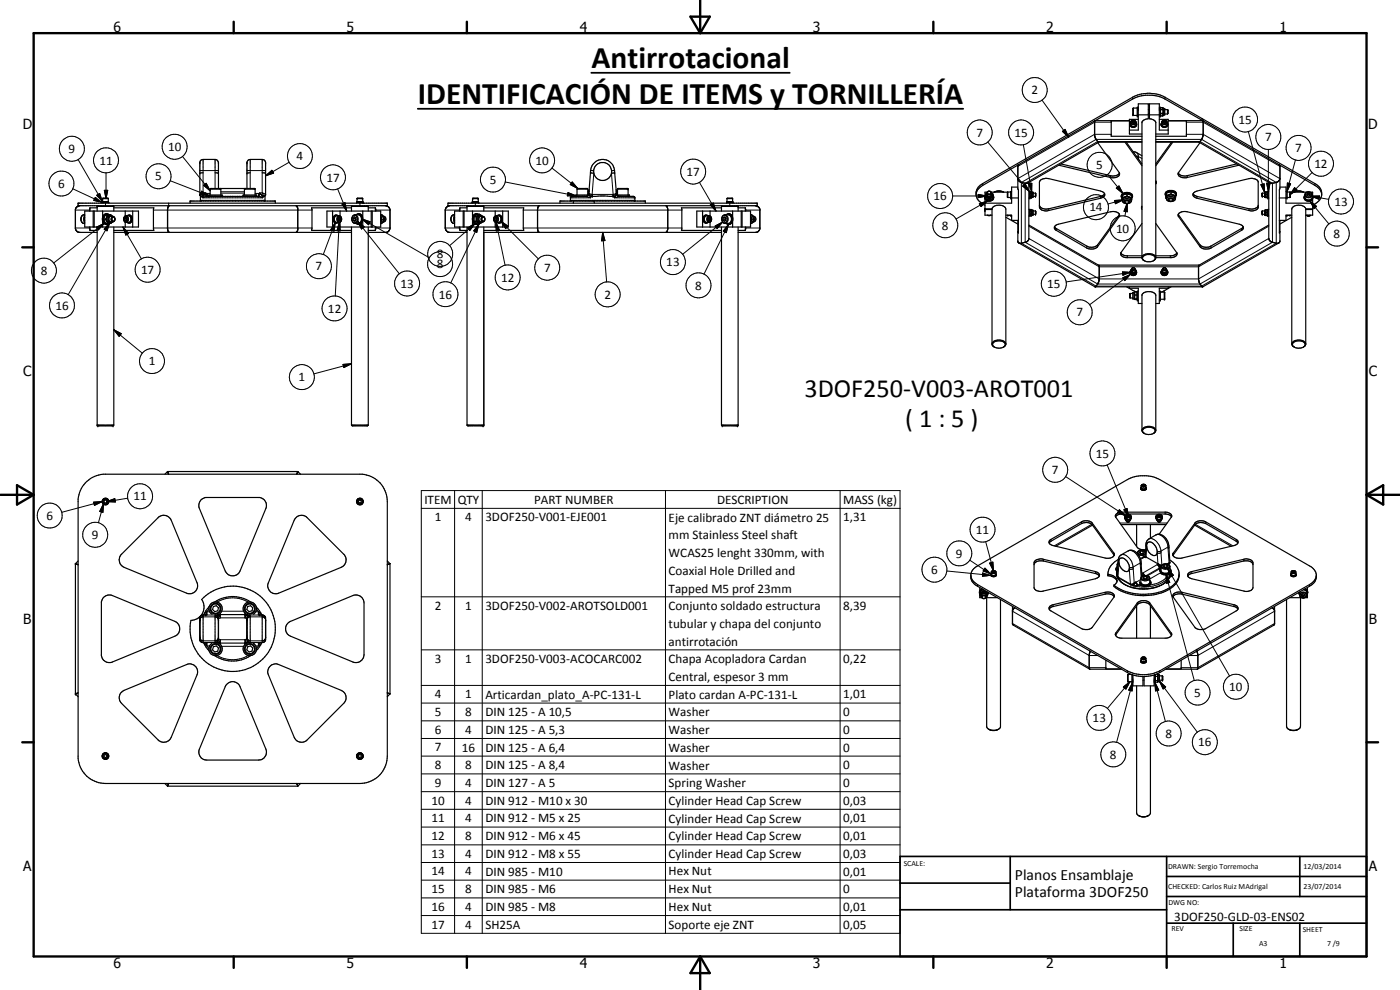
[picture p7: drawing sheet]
<svg xmlns="http://www.w3.org/2000/svg" width="420mm" height="297mm" viewBox="0 0 420 297" stroke-linecap="round" stroke-linejoin="round" font-family="sans-serif">
<defs><g id="words">
<g font-size="9.4">
<text x="177.5" y="20.5">Antirrotacional</text>
<text x="125.4" y="31.3">IDENTIFICACIÓN DE ITEMS y TORNILLERÍA</text>
</g>
<g font-size="7.9">
<text x="241.4" y="119">3DOF250-V003-AROT001</text>
<text x="271.7" y="128">( 1 : 5 )</text>
</g>
<g font-size="4.7">
<text x="304.6" y="263.9">Planos Ensamblaje</text>
<text x="304.6" y="269.3">Plataforma 3DOF250</text>
</g>
<g font-size="4.2">
<text x="34" y="9.6">6</text>
<text x="104" y="9.6">5</text>
<text x="174" y="9.6">4</text>
<text x="244" y="9.6">3</text>
<text x="314" y="9.6">2</text>
<text x="384" y="9.6">1</text>
<text x="6.8" y="38.7">D</text>
<text x="410.6" y="38.7">D</text>
<text x="7" y="112.9">C</text>
<text x="410.8" y="112.9">C</text>
<text x="7" y="187.1">B</text>
<text x="410.8" y="187.1">B</text>
<text x="7" y="261.4">A</text>
<text x="410.8" y="261.4">A</text>
<text x="34" y="290.4">6</text>
<text x="104" y="290.4">5</text>
<text x="174" y="290.4">4</text>
<text x="244" y="290.4">3</text>
<text x="314" y="290.4">2</text>
<text x="384" y="290.4">1</text>
</g>
<g font-size="3.9">
<text x="309.5" y="28.3">2</text>
<text x="293.1" y="41">7</text>
<text x="304.4" y="41">15</text>
<text x="371.7" y="37.1">15</text>
<text x="20.6" y="45.9">9</text>
<text x="50.4" y="45.3">10</text>
<text x="379.7" y="42.4">7</text>
<text x="388.7" y="45.6">7</text>
<text x="29.8" y="49.4">11</text>
<text x="89" y="48.1">4</text>
<text x="160.7" y="49.4">10</text>
<text x="206.1" y="52.7">17</text>
<text x="329" y="50.7">5</text>
<text x="394.5" y="50.4">12</text>
<text x="17.5" y="56.3">6</text>
<text x="46.6" y="54.1">5</text>
<text x="97.9" y="54.5">17</text>
<text x="147" y="55.2">5</text>
<text x="280.2" y="60.1">16</text>
<text x="326.9" y="63.5">14</text>
<text x="400.5" y="61.8">13</text>
<text x="282.7" y="68.9">8</text>
<text x="335" y="69.8">10</text>
<text x="400.2" y="71.4">8</text>
<text x="131.1" y="77.5">8</text>
<text x="12.2" y="82.5">8</text>
<text x="42.4" y="82.2">17</text>
<text x="94.7" y="81.1">7</text>
<text x="131.1" y="80.5">8</text>
<text x="163.3" y="81.6">7</text>
<text x="200" y="79.9">13</text>
<text x="120.2" y="86.4">13</text>
<text x="131.7" y="89.6">16</text>
<text x="150.4" y="84.5">12</text>
<text x="181.4" y="89.6">2</text>
<text x="208.6" y="86.9">8</text>
<text x="314.3" y="86.4">15</text>
<text x="16.6" y="92.9">16</text>
<text x="98.4" y="93.8">12</text>
<text x="323" y="95">7</text>
<text x="44.7" y="109.6">1</text>
<text x="89.6" y="114.4">1</text>
<text x="328.9" y="137.3">15</text>
<text x="315.7" y="142.2">7</text>
<text x="14" y="156">6</text>
<text x="40.1" y="150.2">11</text>
<text x="127.4" y="151.1">ITEM</text>
<text x="137.4" y="151.1">QTY</text>
<text x="160.3" y="151.1">PART NUMBER</text>
<text x="215.2" y="151.1">DESCRIPTION</text>
<text x="253.1" y="151.2">MASS (kg)</text>
<text x="27.6" y="161.7">9</text>
<text x="130.5" y="156.4">1</text>
<text x="139.6" y="156.4">4</text>
<text x="145.7" y="156.4">3DOF250-V001-EJE001</text>
<text x="200.6" y="156.5">Eje calibrado ZNT diámetro 25</text>
<text x="200.6" y="161.8">mm Stainless Steel shaft</text>
<text x="253.1" y="156.4">1,31</text>
<text x="292.9" y="160.2">11</text>
<text x="200.6" y="167.1">WCAS25 lenght 330mm, with</text>
<text x="286.9" y="167.3">9</text>
<text x="200.6" y="172.5">Coaxial Hole Drilled and</text>
<text x="279.5" y="172.2">6</text>
<text x="200.6" y="177.8">Tapped M5 prof 23mm</text>
<text x="130.5" y="183">2</text>
<text x="139.6" y="183">1</text>
<text x="145.7" y="183">3DOF250-V002-AROTSOLD001</text>
<text x="200.6" y="183">Conjunto soldado estructura</text>
<text x="253.1" y="183">8,39</text>
<text x="200.6" y="188.4">tubular y chapa del conjunto</text>
<text x="200.6" y="193.7">antirrotación</text>
<text x="130.5" y="198.9">3</text>
<text x="139.6" y="198.9">1</text>
<text x="145.7" y="198.9">3DOF250-V003-ACOCARC002</text>
<text x="200.6" y="199">Chapa Acopladora Cardan</text>
<text x="253.1" y="198.9">0,22</text>
<text x="130.5" y="209.5">4</text>
<text x="139.6" y="209.5">1</text>
<text x="145.7" y="209.6">Articardan_plato_A-PC-131-L</text>
<text x="200.6" y="204.3">Central, espesor 3 mm</text>
<text x="200.6" y="209.6">Plato cardan A-PC-131-L</text>
<text x="253.1" y="209.5">1,01</text>
<text x="358.4" y="209">5</text>
<text x="368.9" y="207.3">10</text>
<text x="130.5" y="214.9">5</text>
<text x="139.6" y="214.9">8</text>
<text x="145.7" y="214.9">DIN 125 - A 10,5</text>
<text x="200.6" y="215">Washer</text>
<text x="253.1" y="214.9">0</text>
<text x="130.5" y="220.2">6</text>
<text x="139.6" y="220.2">4</text>
<text x="145.7" y="220.2">DIN 125 - A 5,3</text>
<text x="200.6" y="220.3">Washer</text>
<text x="253.1" y="220.2">0</text>
<text x="327.9" y="216.7">13</text>
<text x="349.7" y="221.4">8</text>
<text x="130.5" y="225.5">7</text>
<text x="138.6" y="225.5">16</text>
<text x="145.7" y="225.5">DIN 125 - A 6,4</text>
<text x="200.6" y="225.6">Washer</text>
<text x="253.1" y="225.5">0</text>
<text x="333.1" y="227.6">8</text>
<text x="359.6" y="223.9">16</text>
<text x="130.5" y="230.8">8</text>
<text x="139.6" y="230.8">8</text>
<text x="145.7" y="230.8">DIN 125 - A 8,4</text>
<text x="200.6" y="230.9">Washer</text>
<text x="253.1" y="230.8">0</text>
<text x="130.5" y="236.1">9</text>
<text x="139.6" y="236.1">4</text>
<text x="145.7" y="236.1">DIN 127 - A 5</text>
<text x="200.6" y="236.2">Spring Washer</text>
<text x="253.1" y="236.1">0</text>
<text x="129.5" y="241.5">10</text>
<text x="139.6" y="241.4">4</text>
<text x="145.7" y="241.5">DIN 912 - M10 x 30</text>
<text x="200.6" y="241.6">Cylinder Head Cap Screw</text>
<text x="253.1" y="241.5">0,03</text>
<text x="129.5" y="246.8">11</text>
<text x="139.6" y="246.8">4</text>
<text x="145.7" y="246.8">DIN 912 - M5 x 25</text>
<text x="200.6" y="246.8">Cylinder Head Cap Screw</text>
<text x="253.1" y="246.8">0,01</text>
<text x="129.5" y="252.1">12</text>
<text x="129.5" y="257.4">13</text>
<text x="139.6" y="252.1">8</text>
<text x="139.6" y="257.4">4</text>
<text x="145.7" y="252.1">DIN 912 - M6 x 45</text>
<text x="145.7" y="257.4">DIN 912 - M8 x 55</text>
<text x="200.6" y="252.1">Cylinder Head Cap Screw</text>
<text x="200.6" y="257.5">Cylinder Head Cap Screw</text>
<text x="253.1" y="252.1">0,01</text>
<text x="253.1" y="257.4">0,03</text>
<text x="129.5" y="262.7">14</text>
<text x="139.6" y="262.7">4</text>
<text x="145.7" y="262.7">DIN 985 - M10</text>
<text x="200.6" y="262.7">Hex Nut</text>
<text x="253.1" y="262.7">0,01</text>
<text x="129.5" y="268">15</text>
<text x="139.6" y="268">8</text>
<text x="145.7" y="268">DIN 985 - M6</text>
<text x="200.6" y="268">Hex Nut</text>
<text x="253.1" y="268">0</text>
<text x="129.5" y="273.3">16</text>
<text x="139.6" y="273.3">4</text>
<text x="145.7" y="273.3">DIN 985 - M8</text>
<text x="200.6" y="273.3">Hex Nut</text>
<text x="253.1" y="273.3">0,01</text>
<text x="129.5" y="278.6">17</text>
<text x="139.6" y="278.6">4</text>
<text x="145.7" y="278.6">SH25A</text>
<text x="200.6" y="278.7">Soporte eje ZNT</text>
<text x="253.1" y="278.6">0,05</text>
<text x="352.4" y="276.3">3DOF250-GLD-03-ENS02</text>
</g>
<g font-size="2.4">
<text x="271.2" y="259.7">SCALE:</text>
<text x="350.6" y="260.8">DRAWN: Sergio Torremocha</text>
<text x="391.2" y="260.6">12/03/2014</text>
<text x="350.6" y="266.9">CHECKED: Carlos Ruiz MAdrigal</text>
<text x="391.2" y="266.7">23/07/2014</text>
<text x="350.6" y="271.4">DWG NO:</text>
<text x="351.6" y="279.3">REV</text>
<text x="372" y="279.4">SIZE</text>
<text x="391" y="279.6">SHEET</text>
<text x="377.9" y="283.8">A3</text>
<text x="398.3" y="283.8">7 /9</text>
</g>
</g></defs>
<g fill="none" stroke="#000" stroke-width=".35">
<path d="M328.6 36.2l-23 13.2M328.6 36.2l-.1 4.3 .3 1.2 .8 1h13.1M328.6 36.2h10.4M328.7 36.2l11.7-6.7a10.4 10.4 0 0 1 6-.8l2.8 .8 11.7 6.7M339 39h2.6v-7.8h3v4.4l-1.2 .4-.7 .7 .1 40.9a2.64 2.64 0 0 0 3.4 .6M339 36.3h-5.5v4.6h9.2M339.1 37.4a1.01 1.01 0 0 0 1 .8 1.01 1.01 0 0 0 1-.8M339.2 37.6l.9 .5 1-.5M339.3 36.8l-.2 .6M339.4 36.4a.91 .91 0 0 1 1.5 .2v.9a.94 .94 0 0 1-1.6 0zM339.7 36.5l.4-.2 .4 .1v.5l-.3 .2-.4-.2zM340.1 36.3v.3"/>
<path d="M340.1 36.6l-.4 .2M340.1 36.6l.4 .1M340.9 36.8l.2 .6M341.3 32.4l-1.3 .2 .1 1.9 1.2 .1M341.6 35.8h-2.6v4.4h3.7M341.6 34.5h3M341.6 32.2h-.3v2.6h.3M344.6 31.4h.4M344.6 32.9h.4M344.6 34.2h.4M345 34.5h2.9M347.9 35.8h2.7v4.4h-3.7"/>
<path d="M347.9 32.2h.3v2.6h-.3M348.2 34.5l.2 .3M348.3 32.4l.1 .5M348.3 34.7l.1 .1M348.4 34.8h.5M348.4 32.9h.5M348.4 32.9v1.2M348.4 34.1l-.1 .5M348.4 34.1h.5M348.4 37.4a1.09 1.09 0 0 0 .9 .7 1.09 1.09 0 0 0 1.1-.5M348.6 36.8a.96 .96 0 0 0 .9 1.5 .96 .96 0 0 0 .8-1.5M348.9 36.2a.95 .95 0 0 1 1.4 .4v.7a.88 .88 0 0 1-.8 .7 .88 .88 0 0 1-.9-.5z"/>
<path d="M348.9 32.9v1.2M348.9 34.1l.1 .6M348.9 32.3l.1 .1M348.9 32.3h-.5l-.2 .3M349 34.8h-.1M349 32.3l.2 .3M349 32.4l-.1 .5M349 32.4h.1M349.2 32.6h.3v1.9h-.3M349.2 32.6v1.9M349.2 34.5l-.3 .3M349.4 36.6l.4 .1"/>
<path d="M349.4 36.3l-.4 .2 .1 .4 .4 .2 .4-.3-.1-.4M349.4 36.3l.4 .1M349.4 36.6l-.3 .2M349.4 36.3v.3M349.5 32.9h.9M349.5 34.2h.9M349.8 36.4v.5M350.4 32.9v1.3M350.5 37.3v.1M350.6 39h-2.7v-7.8h-2.9v4.4l1.2 .4 .7 .7v40.8l-.8 .7M350.6 36.2h10.4M350.6 36.3h5.5v4.6h-9.2"/>
<path d="M361 36.2l23 13.2M361 36.2l.1 4.3-.3 .9-.8 1.3h-13.1M60.1 58.8l.1 1.5M61.8 57.9l-1.1 1-.5-.1M62.1 58.9h15.4M62.7 58.9v-.4h4v.4M63.1 58.5l.1-1.9h13.3l.1 1.9M65.6 56.6l-.1-8.1-.3-.4-.7-.3-4 .2-.5 .8v9.7l.2 .3M66.2 56.6l.1 1.9M73 58.9v-.4h4v.4M73.5 56.6l-.1 1.9M74.1 56.6l.1-8.1 .4-.5 .5-.2 4.1 .2 .5 .8v9.7l-.4 .4h-.4l-1-1"/>
<path d="M79.5 58.8l-.1 1.5M176.5 58.5h-3.7v.4M176.7 58l-.2 .6-.6 .3-4.5 .1-.2 .2 .1 1.1M176.8 56.9l-.4 1.6-.1-1.9h-3l-.1 1.9M184.9 56.9l.4 1.6 .1-1.9h3l.1 1.9M185 57.9l-.2 .6-.7 .4h-6.4l-.6-.2-.4-.6M185 57.9l.1 .5 .6 .5 4.6 .1 .2 .2-.1 1.1M185 57.9l-.5-6a3.7 3.7 0 0 0-3.7-4.1 3.7 3.7 0 0 0-3.6 4.1l-.5 6.2M185.2 58.5h3.7v.4M295.6 59.7v4.9h2.1M295.6 58.7v1M295.8 59.2l1 .5"/>
<path d="M295.8 58.5l-.2 .2M295.9 58.5a1.02 1.02 0 0 0 1 .7 1.02 1.02 0 0 0 .9-.7M296 58.1l-.2 1.5 1 .5M296.2 58a.73 .73 0 0 0 .6 .4 .73 .73 0 0 0 .7-.4M296.2 57.7v.7a.7 .7 0 0 0 .6 .5 .7 .7 0 0 0 .7-.4v-.8M296.2 57.7h-.6v1.1M296.7 57.4h.4M296.7 57.4l-.5 .3M296.7 57.4l-.3 .2a.49 .49 0 0 0 .5 .7 .49 .49 0 0 0 .4-.7l-.2-.2M296.8 59.7v.4M296.9 57.4h.2M297.1 57.4l.6 .6a.95 .95 0 0 1-.3 1.2 .95 .95 0 0 1-1.2-.1 .95 .95 0 0 1 0-1.3"/>
<path d="M297.5 57.7h4.8M297.8 58.1l.2 .1-.1 1.4-1.1 .5M297.9 59.2l-1.1 .5M298 58.5a1.28 1.28 0 0 1-.6 1.8 1.28 1.28 0 0 1-1.8-.7v-.2M298 58.9l-.1 .2M298 59.4l-.1 .1M298.2 59.1a1.4 1.4 0 0 1-1.1 1.3 1.4 1.4 0 0 1-1.5-.7M298.4 57.6v.1M298.7 57.5l-.3 .1M299.6 57.3l-.7 .1M300 57.3l.6 .1M300.9 57.5l.3 .2a2.89 2.89 0 0 0-2.8 0"/>
<path d="M302.3 59.2h.1M302.4 59.2l.9 .1M302.4 57.7l-.1 1.5M303.3 57.6l-.9 .1M303.6 57.4h-.3v2h2.3M305.5 56.1h-1.9v4.9h-8M305.6 49.4l-11.1 6.5-1.2 1.2-.4 1.1M305.6 49.4l-.1 .3 .1 20.2-.1-.3M308.8 57.4h.3v2h-.3M308.8 54.7v17.1l-.9 .8-1.8 .4-.6-.5v-6.4M309.1 59.2l.1 .2M309.1 57.6l.1 .3"/>
<path d="M309.2 58.8h.4M309.2 59.4h.4M309.2 57.9h.4M309.2 57.9v.9M309.2 58.8v.6M309.6 57.9v.9M309.6 58.8l.1 .4M309.6 59.4h.1M309.6 57.5l.1 .2M309.7 57.6l-.5-.1-.1 .2M309.7 57.6l-.1 .3M309.7 57.7h.3v1.5h-.3"/>
<path d="M309.7 57.7v1.5M309.7 59.2l-.1 .2M310 58.9h.8M310 58h.8M310.8 58v.9M312.2 54.1a2.85 2.85 0 0 1 2.5-.5l15.6 3.7a1.03 1.03 0 0 1 1.2 .7 1.03 1.03 0 0 1-.6 1.3l-16.2 3.9a2.15 2.15 0 0 1-2.8-1.1v-7.4zM317.8 49.6l15.5 3.7a1.91 1.91 0 0 0 2.7-1.4M318.4 49.2l14.9 3.5a2.31 2.31 0 0 0 2.6-.8M329.5 42.8l6.5 9.1M329.7 42.7l-21.4 12.3-2-.3-.8-.9M331.5 58.1l-1.2 .8-15.6 3.8a2.21 2.21 0 0 1-2.8-1.1M336.5 59l.3 .5"/>
<path d="M336.5 59a1.8 1.8 0 0 1 2.7-.8l.4 .3 .3 .5M336.5 59a1.69 1.69 0 0 1 2.4-1.2l.9 .5 .1 .7M336.8 58.8v1.4a2.03 2.03 0 0 1 2.8 0v-1.5l-.4-.2a2.36 2.36 0 0 0-2.4 .2v1M337.1 59.4a1.65 1.65 0 0 1 2.4 .5 1.3 1.3 0 0 1-.7 1.2 1.3 1.3 0 0 1-1.4-.1l-.5-.6zM337.6 42.7l5.1 7M338 42.7l4.7 6.5M338.2 58.8l-1.4 .4M338.2 58.8l1.4 .5M338.2 58.2v.6M339.9 59l-.3 .5M340.1 45.6h.7l1.9 1.1M346.9 54.5l.1 .4"/>
<path d="M346.9 54.2l.1 .7M347 54.9l-.1 .3M349.7 58.3a1.96 1.96 0 0 1 3.3 0M349.7 58.3l.3 .5M349.7 58.4v-.5a2.09 2.09 0 0 1 2.7-.6l.5 .4 .1 .7M350.3 58.8a1.33 1.33 0 0 1 1.6-.3 1.33 1.33 0 0 1 .7 1.5 1.67 1.67 0 0 1-2.5-.2v-.7zM350.6 59.9l.4 .4 .9-.1M350.6 59.7v.2M350.6 59.9a.91 .91 0 0 1 .8-.5 .91 .91 0 0 1 .8 .6l-.3 .3M351.4 58.2l-1.4 .4M351.4 57.6l1.4 .5v.7M351.4 57.6l-1.4 .4v1.6a1.72 1.72 0 0 1 2.7 .1"/>
<path d="M351.4 58.2l1.4 .4M351.4 57.6v.6M351.6 42.7l-4.7 6.5M351.9 42.7l-5 7M352.8 59.4v.1M352.8 58.8l-.1 .8M353 58.3l-.2 .5M358.1 58.1l.4 .5 .7 .3 15.7 3.8a2.58 2.58 0 0 0 2.7-.9M358.3 57.8l.9-.5 15.7-3.7a2.52 2.52 0 0 1 2.7 .9v7.8a2.42 2.42 0 0 1-2.7 .9l-15.7-3.7a1.05 1.05 0 0 1-1-.5 1.05 1.05 0 0 1 .1-1.2zM359.9 42.7l21.4 12.3 1.9-.3 .7-.5 .2-.6M360.1 42.8l-6.5 9.1M371.1 49.2l-14.8 3.5a2.41 2.41 0 0 1-2.7-.8"/>
<path d="M371.8 49.6l-15.5 3.7a2.25 2.25 0 0 1-2.7-1v-.4M378.8 58.9h.7M378.8 58v.9M378.8 58h.7M379.8 57.7h-.3v1.5h.3M379.8 57.7v1.5M379.8 57.7h.7M379.8 59.2l.1 .1M379.9 59.3h.5M379.9 59.2l.5 .1M379.9 59.2v.1M380 58.3v.9"/>
<path d="M380 57.6v.7M380 58.3h.4M380.4 57.6v.7M380.4 58.3v.9M380.5 59.2l-.1 .1M380.8 57.4h-.3v2h.3M380.8 54.7v16.8l.2 .7 .7 .4 1.8 .4 .6-.5v-6.4M383.9 49.4l10.7 6.2a3.6 3.6 0 0 1 2.1 2.6M384 49.4l.1 .5-.1 20 .1-.4M384.1 56.1h1.8v4.9h8M385.9 57.4h.3v2h-2.2M386.2 57.6l1 .1v1.5l-1 .1"/>
<path d="M387.2 57.7h5M389.6 57.3l-1.2 .4 .3-.2a2.92 2.92 0 0 1 2.5 .2l-.3-.2M390 57.3l.6 .1M391.4 59.1a1.34 1.34 0 0 0 1.3 1.3 1.34 1.34 0 0 0 1.3-1.3M391.6 58.5a1.2 1.2 0 0 0 1.1 1.7 1.2 1.2 0 0 0 1.1-1.7M392 57.8a1.14 1.14 0 0 1 1.8 .5v1.1a1.14 1.14 0 0 1-1.2 .6 1.14 1.14 0 0 1-1-.9v-.8zM392.6 58.3l.5 .2M392.6 57.9l-.4 .3v.5l.6 .1 .4-.3-.1-.4M392.6 57.9l.5 .2M392.6 57.9v.4M392.6 58.3l-.4 .2M393.1 58.1v.4"/>
<path d="M393.1 58.5l.1 .1M393.2 57.7h.7v1.1M393.9 59.7v4.9h-2M23.4 61h92.8v.7h-92.8zM23.9 61.7l-.7 .3-.6 .8v5.9l.2 .4 .9 .6h5.5M25.4 63.3h16.2v4.8h-16.2zM25.4 64.6l-.3 .8 .3 1.4M25.4 65.2v1.1M25.4 64.4a1.32 1.32 0 0 0-1.1 1.3 1.32 1.32 0 0 0 1.1 1.4M26.9 68.1l.1 1M27 62.4h2.2M27 69.1h2.2"/>
<path d="M27 62.4v.9M27 68.1v1M27 62.4l-.1 .9M28 63.3v4.8M28.3 63.3v4.8M29.2 61.9h5M29.2 61.9v1.4M29.2 68.1v59.5M29.4 61.7l-.2 .2M30.6 61v-.3h2.1v.3M30.7 60.7v-.2h1.8v.2M30.8 60.5l.1-1h1.5l.1 1"/>
<path d="M30.8 63.3v1.9M30.8 66.3v1.8M31.1 65.8l.6 1.3 1.6-.2M31.1 65.8h.6M31.7 64.5l1.5-.1 .1 .2M31.7 65.8l.5 1.3M31.7 64.5l-.6 1.3M31.8 64.4l-.1 .1M32.1 64.1a1.63 1.63 0 0 0-1.2 1.7 1.63 1.63 0 0 0 1.4 1.5l.4-.2M32.1 64.1a1.63 1.63 0 0 0-1.4 1.6 1.63 1.63 0 0 0 1.4 1.7M32.1 64.1l.6 .3M32.3 64.4l-.6 1.4"/>
<path d="M33.2 64.6a1.17 1.17 0 0 0-1.2 1.2 1.17 1.17 0 0 0 1.3 1.1M33.8 66.5l-.5 .4M33.9 61.7l.3 .2M33.9 66.5a.87 .87 0 0 1-.6-.7 .87 .87 0 0 1 .5-.9 .9 .9 0 0 0-1.2 0 .9 .9 0 0 0-.1 1.2l.1 .4 .5 .4M34.2 61.9v1.4M34.2 68.1v59.5M34.2 62.4h12v6.7h-12M34.2 69.7h71.3M34.4 65.4l-.4-.5h-.9a.9 .9 0 0 0-.5 .9 .9 .9 0 0 0 .6 .7h.7M34.4 65.4l.1 .5M34.4 65.4l-.2-.3a.6 .6 0 0 0-.6 .6 .6 .6 0 0 0 .6 .6l.2-.3M34.5 65.8l-.1 .5-.5 .2"/>
<path d="M37.4 65.5h.4M37.4 65.5l.1 .6M37.4 65.5l.3-.3 .4 .2 .1 .6-.4 .3-.3-.2M37.5 66.1h.4M37.5 64.8l1.1-.1a1.13 1.13 0 0 1 .2 2h-1.1a1.19 1.19 0 0 1-.2-1.9zM37.6 63.3v1.5M37.6 66.7v1.4M37.8 65.5l.1 .6M37.9 66.1l.1 .1M38 65.3l-.2 .2M38.2 64.7a1.13 1.13 0 0 1 1.6 1 1.13 1.13 0 0 1-1.5 1.1l-.1-.1M38.9 64.6a1.34 1.34 0 0 1-.2 2.3"/>
<path d="M39.8 63.3v4.8M50.8 61.7l-.3 .3-.2 .8v5.9l.4 1M57.1 61v-.7h25.5v.7M88.8 61.7l.6 .8v6.4l-.5 .8M98.1 63.3h16.1v4.8h-16.1zM99.8 63.3v4.8M100.5 65l1.3-.3a1.07 1.07 0 0 1 .7 1 1.07 1.07 0 0 1-.6 1h-1a1.2 1.2 0 0 1-.4-1.7zM100.8 64.6a1.33 1.33 0 0 0-.6 1.2 1.33 1.33 0 0 0 .8 1.1M101.5 64.7a1.19 1.19 0 0 0-1.6 .7 1.19 1.19 0 0 0 .7 1.5l.9-.2M101.7 65.3l.2 .4M101.9 65.7l-.2 .5M101.9 65.7h.4"/>
<path d="M102.1 63.3v1.5M102.1 66.7v1.4M102.3 65.7l-.2 .5h-.4M102.3 65.7l-.2-.5h-.4l-.2 .5 .2 .5M105.5 61.9h5M105.5 61.9v1.4M105.5 68.1v59.5M105.5 62.4h-12v6.7h12M105.7 61.7l-.2 .2M106 65.5l.4-.4 .4 .2 .1 .7-.4 .4-.4-.2M106 65.5l.1 .7M106 65.5h.5"/>
<path d="M106.1 66.2h.5M106.5 65.5l.1 .7M106.6 66.2h.1M106.8 65.3l-.3 .2M107 61v-.3h2v.3M107.1 60.7v-.2h1.8v.2M107.1 60.5l.2-1h1.5l.1 1M107.7 64.1a1.67 1.67 0 0 1 1 1.8 1.67 1.67 0 0 1-1.4 1.4l-.4-.2M107.8 64.1l-.9 .3M107.8 64.1a1.67 1.67 0 0 1 1.1 1.7 1.67 1.67 0 0 1-1.3 1.6M108.9 63.3v1.9M108.9 66.3v1.8"/>
<path d="M110.3 61.7l.2 .2M110.5 61.9v1.4M110.5 68.1v59.5M110.5 62.4h2.1M110.5 69.1h2.1M111.4 63.3v4.8M111.7 63.3v4.8M112.6 62.4l.2 .9M112.6 62.4v.9M112.6 68.1v1M112.8 68.1l-.2 1M114.2 64.6l.3 1.4"/>
<path d="M114.2 65.2v1.1M114.2 64.5h.5l.4 1.4M114.2 64.4l.4 .1M114.5 66l-.3 .8M114.5 65.8l.1 .1M114.6 65.9l-.1 .1M114.6 65.9h.5M114.7 64.6l.4 .4M115.1 65.9l-.4 .9-.5 .3M115.1 64.9a.81 .81 0 0 1 .7 .8 .81 .81 0 0 1-.7 .8M115.1 65a1.26 1.26 0 0 1-.5 1.9M115.7 61.7a1.38 1.38 0 0 1 1.3 1.3v5.4l-.3 .9-.7 .4h-5.5"/>
<path d="M134.4 61h92.8v.7h-92.8zM134.9 61.7a1.47 1.47 0 0 0-1.3 1.3v5.4l.5 .9 .6 .4h5.5M136.4 66v.3M136.4 63.3h16.2v4.8h-16.2zM136.4 64.4a1.32 1.32 0 0 0-1.1 1.3 1.32 1.32 0 0 0 1.1 1.4M136.4 64.6l-.2 .8 .2 1.4M136.4 65.2v.2M137.9 68.1l.1 1M138 62.4h2.2M138 69.1h2.2M138 62.4v.9M138 68.1v1"/>
<path d="M138 62.4l-.1 .9M139 63.3v4.8M139.3 63.3v4.8M140.2 61.9h5M140.2 61.9v1.4M140.2 68.1v59.5M140.4 61.7l-.2 .2M141.7 61v-.3h2v.3M141.8 60.7v-.2h1.8v.2M141.8 60.5l.1-1h1.6v1M141.8 63.3v1.9M141.8 66.3v1.8"/>
<path d="M141.9 60.5v.2M141.9 60.5l.1 .2M142.3 64.9h.5M142.3 66.5l.9 .7h.5M142.3 64.9v1.6M142.3 66.5h.5M142.8 64.9v1.6M142.8 66.5l.9 .7M143.1 64.1a1.63 1.63 0 0 0-1.3 1.6 1.63 1.63 0 0 0 1.3 1.7M143.5 64.3a1.17 1.17 0 0 0-1.2 .2 1.17 1.17 0 0 0-.3 1.2 1.21 1.21 0 0 0 1.5 1.5M143.8 64.3l.4 .3M143.8 64.3l-1 .6"/>
<path d="M143.8 64.3h-.7l-.8 .6M143.8 65.2l.3-.3h1a.95 .95 0 0 1 0 1.6h-.9l-.4-.2-.1-.6zM144.2 64.6l.7 .3a.87 .87 0 0 0-.5 .9 .87 .87 0 0 0 .5 .7M144.2 64.6a1.25 1.25 0 0 0-.8 1.1 1.25 1.25 0 0 0 .8 1.2l-.5 .3M144.2 64.6a1.14 1.14 0 0 0-1.1 1.3 1.14 1.14 0 0 0 1.6 .8l.2-.2M145 61.7l.2 .2M145.2 62.4h12v6.7h-12M145.2 69.7h71.3M145.2 61.9v1.4M145.2 68.1v59.5M145.5 66l-.1 .3M145.5 65.6l-.2-.4h-.5a.68 .68 0 0 0 .3 1.2l.2-.1"/>
<path d="M148.5 66h.4M148.5 65.4h.4M148.5 65.4v.6M148.5 65.4l.3-.2 .4 .2v.6l-.4 .3-.3-.3M148.6 64.8l1-.1a1.1 1.1 0 0 1 .8 1 1.1 1.1 0 0 1-.6 1h-1.2M148.6 63.3v1.5M148.6 66.7v1.4M148.6 64.8a1.14 1.14 0 0 0 0 1.9M148.9 66l.1 .1M148.9 65.4v.6M149 65.3l-.1 .1M149.2 64.7a1.19 1.19 0 0 1 1.5 .7 1.19 1.19 0 0 1-.6 1.5l-.9-.2"/>
<path d="M149.9 64.6a1.33 1.33 0 0 1 .6 1.2 1.33 1.33 0 0 1-.8 1.1M150.9 63.3v4.8M161.8 61.7l-.4 .4-.1 .7v5.9l.4 1M168.1 61v-.7h25.6v.7M172.1 60.3v.7M178.3 60.3v.7M199.8 61.7l.4 .3 .2 .8v5.9l-.4 1M209.1 63.3h16.1v4.8h-16.1zM210.9 63.3v4.8M211.6 65l.4-.3h.8a1.06 1.06 0 0 1 .8 1 1.06 1.06 0 0 1-.6 1h-1.1a1.25 1.25 0 0 1-.3-1.7zM211.8 64.6a1.31 1.31 0 0 0-.6 1.2 1.31 1.31 0 0 0 .8 1.1M212.5 64.7a1.16 1.16 0 0 0-1.5 .5 1.16 1.16 0 0 0 .4 1.6l.8 .1 .3-.2"/>
<path d="M212.7 65.3l.1 .1M212.8 65.4v.6M212.8 65.4h.4M212.8 66h.5M212.8 66l-.1 .1M213.1 63.3v1.5M213.1 66.7v1.4M213.2 65.4l-.4-.2-.3 .3v.6l.4 .2 .4-.3M213.2 65.4l.1 .6M216.5 61.9h5M216.5 62.4h-12v6.7h12M216.5 61.9v1.4"/>
<path d="M216.5 68.1v59.5M216.7 61.7l-.2 .2M217 66l.4 .4 .4-.2M217 66h.6M217.1 65.3l.4-.2 .4 .4-.1 .7M217.1 65.3l-.1 .7M217.1 65.3h.5M217.6 66l.2 .2M217.6 65.3v.7M217.8 65.3h-.2M218 61v-.3h2v.3M218.1 60.7v-.2h1.9v.2"/>
<path d="M218.2 60.5l.1-1h1.6v1M218.3 60.5v.2M218.3 60.5l.1 .2M218.8 64.1a1.65 1.65 0 0 1 1.2 1.7 1.65 1.65 0 0 1-1.4 1.6M219 64.2a1.69 1.69 0 0 1 .7 1.8 1.69 1.69 0 0 1-1.4 1.3l-.3-.2M219 64.2l-.5-.1-.5 .3M219.9 63.3v1.9M219.9 66.3v1.8M221.3 61.7l.2 .2M221.5 62.4h2.2M221.5 69.1h2.2M221.5 61.9v1.4"/>
<path d="M221.5 68.1v59.5M222.5 63.3v4.8M222.7 63.3v4.8M223.7 62.4l.1 .9M223.7 62.4v.9M223.7 68.1v1M223.8 68.1l-.1 1M225.2 64.4l.4 .1M225.2 64.6a1.89 1.89 0 0 1 0 2.2M225.2 65.2v1.1M225.5 64.4l.1 .1M225.6 65.7v.1"/>
<path d="M225.6 65.8h.5M225.6 64.5l.5 1.3M225.6 65.8l-.1 .1M225.7 64.6l.4 .3M226.1 64.9a.81 .81 0 0 1 .8 .8 .81 .81 0 0 1-.8 .8M226.1 65.8l-.5 1.3h-.4M226.1 66.5l-.4 .4M226.1 64.9l.3 .8-.3 .8M226.7 61.7l.8 .3 .5 .8v5.9l-.2 .4-.8 .6h-5.5M295.6 63.2v.1M295.6 62.7h2.1M295.6 62.9h2.1"/>
<path d="M295.6 62.6v.9M295.6 61.6a3.9 3.9 0 0 1-2.7-4.1l.7-1.3 1.3-1.1 45-25.9a10.5 10.5 0 0 1 9.7 0l45 25.9a3.3 3.3 0 0 1 2.1 3 3.3 3.3 0 0 1-2.1 3.1l-.7 .4M296.3 64.6h1.1M297.7 62.7a2.56 2.56 0 0 1 4.1-.1l.1 40.8-.4 .5M297.7 62.7v40.7l.7 .7M301.9 64.6h1.7v1.5h2M301.9 65.2l3.6 2M302.3 64.6h1M303.3 64.6v.2h.3M305.8 72.9l22.8 13.2h32.4l22.8-13.2M308.8 67.5l21 12.1v4.5l-.4 1.1-.7 .9M308.8 62.8h.3v2h-.3"/>
<path d="M309.1 63.1l.5-.2v.3M309.1 64.6l.1 .2M309.1 63l.1 .2M309.2 64.8h.4M309.2 63.2v1M309.2 64.2v.6M309.2 64.2h.4M309.2 63.2h.4M309.6 63.2v1M309.6 64.2v.6M309.6 62.9l.1 .2M309.7 63.1h.3v1.5h-.3"/>
<path d="M309.7 63.1v1.5M309.7 64.6l-.1 .2M310 63.3h.8M310 64.3h.8M310.8 63.3v1M316.7 67.7l1-.4 15.6-3.8a2.22 2.22 0 0 1 2.7 1v.4l-6.6 9.1a2.85 2.85 0 0 1-3.2 .4l-9.4-5.4a.81 .81 0 0 1-.1-1.3zM329.7 79.5h30.2M335.9 64.3l-6.5 9.2a2.75 2.75 0 0 1-3.2 .3l-9.4-5.3-.3-.4M336.4 75.9l.2 .3 1 .5 5.1 .1M337.3 60.5a.96 .96 0 0 1 1.7 0M337.3 60.5l.4 .4M337.3 60.3v.2"/>
<path d="M337.5 60.5l1-.3 .4 .3a.71 .71 0 0 1-.7 .5 .71 .71 0 0 1-.7-.5zM338.8 60.8l-.1 .1M339 60.3v.2M339 60.5l-.2 .3M342.7 67.1l-6.2 8.6a.91 .91 0 0 0 .6 1.4l.9 .2h4.7a2.45 2.45 0 0 1 3.7-.8l.5 .8h4.7a1.26 1.26 0 0 0 1.5-1.6l-6.2-8.6M342.7 61.8v1M342.7 62.1l-.1 .2M342.9 77.9l.5 .3M342.9 77.8a1.15 1.15 0 0 1 1.3-1.4h1a1.07 1.07 0 0 1 1.3 .5 1.07 1.07 0 0 1-.3 1.3M351.9 60.2h.1a.64 .64 0 0 0-.6-.7 .64 .64 0 0 0-.7 .6l.2 .2M353.2 75.9l-.3 .3-1 .5-5 .1M353.6 64.3l6.6 9.2a2.83 2.83 0 0 0 3.2 .3l9.4-5.3 .3-.4"/>
<path d="M353.9 63.9l.8-.4h1.6l15.6 3.8a1.04 1.04 0 0 1 1 .4 1.04 1.04 0 0 1 0 1.1l-9.5 5.6a2.93 2.93 0 0 1-3.2-.4l-6.6-9.1v-.4zM378.8 63.3h.7M378.8 64.3h.7M378.8 63.3v1M379.8 63.1h-.3v1.5h.3M379.8 63.1v1.5M379.8 64.6h.1M379.9 64.6l.5 .1M379.9 62.9l.6 .2M379.9 62.9l-.1 .2M380 64.6h-.1M380 63.8v.8"/>
<path d="M380 62.9v.9M380 64.6h.4M380 63.8h.4M380.4 62.9v.9M380.4 63.8v.8M380.4 64.6h.1M380.4 64.6v.1M380.5 64.6h-.1M380.8 62.8h-.3v2h.3M380.8 67.5l-21 12.1-.1 4.3 .2 .9 1 1.3M386.2 64.6v.2h-.3M387.2 64.6h-1"/>
<path d="M387.7 64.6h-1.8v1.5h-1.9M387.7 65.2l-3.6 2M391.9 62.7a2.47 2.47 0 0 0-4.2 .1v40.5M391.9 62.7v40.7l-.8 .7M391.9 62.7h2M391.9 62.9h2M392.1 64.6l.4 .3 .8-.3M392.3 64.6h.8M338.1 86.1l2.8 1.4M339 86.1v.4h2.6v4.6h1.1M339.1 81.8a1.02 1.02 0 0 0 .9 .9 1.02 1.02 0 0 0 1.1-.7M339.2 81.4l-.1 .5"/>
<path d="M339.2 88.1v1.3M339.2 89.4h.8M339.2 88.1h.8M339.2 81.5l.4 .8M339.2 81.4l.4 .7M339.4 81.2a.79 .79 0 0 0 .6 .5 .79 .79 0 0 0 .8-.4M339.4 81.2a.74 .74 0 0 0 .7 .7 .74 .74 0 0 0 .8-.7M339.4 81l-.2 .4M339.6 82.1v.2M339.6 80.7l-.2 .5M339.6 82.1h1M339.6 82.3h1"/>
<path d="M340.4 87.8h-.4v1.9h.4M340.4 87.8v1.9M340.4 89.7l.1 .1M340.5 89.8h.1M340.5 89.7v.1M340.6 89.7h.6M340.6 89.7h-.1M340.6 87.5v1M340.6 88.5v1.2M340.6 87.5l-.2 .3M340.6 87.5h.6M340.6 88.5h.6"/>
<path d="M340.6 82.1v.2M340.6 80.7l.3 .5M340.6 80.7l-.4-.4-.6 .3v.6l.4 .3M340.6 80.7a.54 .54 0 0 1-.4 .5 .54 .54 0 0 1-.6-.3M340.6 80.7v.5M340.9 81.2v.1M340.9 81l.2 .4M341.1 81.4v.2M341.1 81.5v.2M341.1 81.4l-.5 .7M341.1 81.6l-.5 .7M341.1 81.7v.1"/>
<path d="M341.1 81.7a1.04 1.04 0 0 1-.9 .8 1.04 1.04 0 0 1-1.1-.6M341.2 88.5l.1 .3M341.2 87.5l.1 .1M341.2 87.5l.1 .3M341.2 89.7v.2l-.6-.1M341.3 89.4l-.1 .3M341.3 88.3l-.1 .2M341.6 87.4h-.3v2.6h.3M347.9 87.4h.3v2.6h-.3M348.2 87.6l1.3 .1v2l-1.3 .1M348.5 81.5a1 1 0 0 0 .9 1 1 1 0 0 0 1.1-.8M348.5 81.4l.4 .7"/>
<path d="M348.5 81.4l.4 .9M348.7 81.2v.1M348.7 81.2a.76 .76 0 0 0 .8 .7 .76 .76 0 0 0 .7-.7M348.7 81.3a.86 .86 0 0 0 1.5 0M348.7 81l-.2 .4M348.9 82.1h1M348.9 80.7a.52 .52 0 0 0 .6 .5 .52 .52 0 0 0 .5-.5M348.9 80.7v.5M348.9 82.1v.2M348.9 82.3h1M348.9 80.7l-.2 .5M349.7 80.4l-.3-.1-.5 .4"/>
<path d="M349.7 80.4l.3 .3M349.9 82.1v.2M350 80.7v.5M350 80.7l.2 .5M350.2 81l.2 .4M350.2 81.2v.1M350.4 81.4v.2M350.4 81.5l.1 .2M350.4 81.4l-.5 .7M350.4 81.6l-.5 .7M350.5 81.7a1.02 1.02 0 0 1-1 1 1.02 1.02 0 0 1-1.1-1M350.6 86.1v.4h-2.7v4.6h-1"/>
<path d="M351.4 86.1l-2.9 1.5M297.7 103.2a2.42 2.42 0 0 1 4.2 0M298.1 102.8a2.36 2.36 0 0 1 3.6 .5 2.01 2.01 0 0 1-2.5 1.1 1.06 1.06 0 0 1-1.1-.5 1.06 1.06 0 0 1 0-1.1zM301.4 103.9l-.3 .2M388.1 103.9l.3 .2M388.2 102.7a2.27 2.27 0 0 1 3.5 .7 2.33 2.33 0 0 1-3.4 .6l-.4-.5zM391.9 103.2a2.47 2.47 0 0 0-4.2 0l.4 .7M29.2 127.6h5M29.2 127.6l.2 .2h4.5l.3-.2M105.5 127.6h5M105.5 127.6l.2 .2h4.6l.2-.2M140.2 127.6h5"/>
<path d="M140.2 127.6l.2 .2h4.6l.2-.2M216.5 127.6h5M216.5 127.6l.2 .2h4.6l.2-.2M342.7 129.1a2.43 2.43 0 0 1 4.2 0M343.3 130l-.6-.7 .1-41a2.92 2.92 0 0 1 3.1-.6l1 .8v40.8l-.8 .7M343.3 130h.1M343.4 128.5a2.4 2.4 0 0 1 3.3 .7 1.51 1.51 0 0 1-2 1.2 1.69 1.69 0 0 1-1.9-1.2zM25.6 144.9a8.2 8.2 0 0 1 5.4-2.6h77.7a8.2 8.2 0 0 1 7.5 8.2v76.4a8.2 8.2 0 0 1-8.2 8.2h-76.3a8.2 8.2 0 0 1-8.3-7.6v-77.7a8.5 8.5 0 0 1 2.2-4.9zM31.1 149.7a.93 .93 0 0 0 .3 1.6 .93 .93 0 0 0 1.1-1.1M31.1 149.7v.1M31.2 149.7h.1M31.2 149.7h-.1"/>
<path d="M31.2 149.7l.9-.1 .4 .6M31.4 150.1l.4-.1 .3 .4-.1 .4-.5 .1-.3-.4zM50.3 141.5l.3 .8M50.3 141.5l-.8 .8M50.3 141.5h39.1M60.4 149.9l1.3-.6h16.2a2.43 2.43 0 0 1 1.9 3.3l-7.8 18.7a2.43 2.43 0 0 1-2.2 1.5 2.43 2.43 0 0 1-2.2-1.5l-7.8-18.7a2.48 2.48 0 0 1 .6-2.7zM88.7 155.5a2.42 2.42 0 0 1 3.2-.4l11.3 11.2a2.4 2.4 0 0 1-.8 3.9l-18.8 7.8a2.37 2.37 0 0 1-2.6-.6 2.37 2.37 0 0 1-.5-2.6zM89.4 141.5l-.3 .8M89.4 141.5l.8 .8M107.5 149.7v.1M107.5 149.7h.1M107.6 150.2l.4-.2 .4 .2v.5l-.4 .2-.4-.2z"/>
<path d="M108.4 149.6l-.9 .1M108.5 149.6a1 1 0 0 1 0 1.7 1 1 0 0 1-1.5-.6 1 1 0 0 1 1.1-1.2 .95 .95 0 0 1 .9 1.1 .95 .95 0 0 1-1.3 .7 .95 .95 0 0 1-.4-1.4l.2-.2M327.9 157.6l-11.1 6.3M334.8 155.1l.4-.5 1.2-.4h13.6l1.1 .4 .5 .5M336.4 157.4h13.6M337.5 155.3a1.02 1.02 0 0 1 1-1 1.02 1.02 0 0 1 1 1M337.5 155.3a1.03 1.03 0 0 1 1-.8 1.03 1.03 0 0 1 1 .8M337.5 155.3l.1 .2M337.6 155.6l.2 .4M337.8 155.8a.78 .78 0 0 1 .6-.7 .78 .78 0 0 1 .8 .4v.5M337.8 155.8v.2M337.8 156l.2 .3"/>
<path d="M338 154.9l-.4 .7M338 156.3a.52 .52 0 0 1 .5-.5 .52 .52 0 0 1 .5 .5M338 156.3l.4 .3M338 154.7v.2M338 154.9h1M338 154.7l-.4 .9M338 154.7h1M338.4 155.4l-.4 .3v.6M338.8 156.6l.1-.5-.5-.1-.3 .4 .4 .2M338.8 156.6h-.4M339 154.7v.2M339 154.7l.5 .9"/>
<path d="M339 154.9l.5 .7M339 155.8v.5M339 156.3l-.2 .3M339.2 156l-.2 .3M339.2 155.7a.8 .8 0 0 0-.8-.5 .8 .8 0 0 0-.6 .6M339.5 155.6l-.3 .4M339.5 155.3v.2M341.1 157.4v6.5M342.3 146.6l.5 .4h.7l.5-.4M342.4 146.3h.1M342.4 146.4l.1 .2M342.5 146.6l.2 .1"/>
<path d="M342.5 146.3h-.1M342.6 145.5l.6-.2 .5 .1 .2 1.2a.97 .97 0 0 1-1.5 0zM342.7 146.7l.2 .1M342.9 145.5v.3M343.3 145.5v.3M343.3 145.5l.3 .1-.5 .3-.3-.2 .1-.2M343.3 145.5h-.4M343.3 145.8h.1M343.3 145.8h-.2M343.9 146.3l-.2 .4h-.8M343.9 146.2l.1 .3a.84 .84 0 0 1-.8 .7 .84 .84 0 0 1-.9-.7l.2-.2 .1 .3M343.9 146.4l-.2 .3-.8 .1"/>
<path d="M345.3 157.4v4.1M346.9 155.6l.2 .4M347.1 156l.3 .3M347.4 156.1l.5-.3 .4 .5M347.4 154.7v.2M347.4 155.8l.1 .7M347.4 154.9h.9M347.4 154.7h.9M347.4 154.9l-.5 .7M347.4 154.7l-.5 .9M347.5 156.5l.3 .1M347.5 156.5v-.4l.5-.1 .3 .3-.2 .3"/>
<path d="M347.6 156.6h.5M348.1 156.6h-.2M348.3 154.7l.5 .9M348.3 156.3l-.2 .3M348.3 154.7v.2M348.3 155.8v.5M348.3 154.9l.5 .7M348.6 155.7a.76 .76 0 0 0-.9-.5 .76 .76 0 0 0-.6 .8M348.6 156l-.3 .3M348.6 155.7v.3M348.6 155.7a.75 .75 0 0 0-.8-.6 .75 .75 0 0 0-.7 .7M348.8 154.9a1.13 1.13 0 0 0-1.9 .2"/>
<path d="M348.8 154.9l.1 .4M348.8 154.9a.99 .99 0 0 0-1.2-.6 .99 .99 0 0 0-.7 1.2M348.8 155.6l-.2 .4M348.9 155.3l-.1 .2M351.6 155.1a1.3 1.3 0 0 0-1.6-1.4h-13.6a1.26 1.26 0 0 0-1.5 1.5l6.4 9.1a2.68 2.68 0 0 0 2.5 .6M351.6 155.1l-3.7 5.2M358.6 157.6l10.9 6.3M358.7 156.8a2.99 2.99 0 0 1 3.2-.2l9.1 5.2a.83 .83 0 0 1 .6 .8 .83 .83 0 0 1-.5 .8l-16.4 4a2.08 2.08 0 0 1-2.8-1.1zM22.6 169.1v39.1M22.6 169.1l.8 .4M23.4 168.3l-.8 .8M31.1 179.2l1.2-.6h1.1l19.1 7.8a2.43 2.43 0 0 1 1.4 2.3 2.43 2.43 0 0 1-1.4 2.2l-18.8 7.7a2.38 2.38 0 0 1-3.3-1.8v-16.2z"/>
<path d="M36.2 166.5l11.5-11.4a2.43 2.43 0 0 1 3.7 1l7.7 18.7a2.4 2.4 0 0 1-.5 2.6 2.4 2.4 0 0 1-2.6 .6l-18.8-7.8a2.5 2.5 0 0 1-1-3.7zM60.5 179.9a12.8 12.8 0 0 1 20.7 2.8 12.8 12.8 0 0 1-9.5 18.6 12.8 12.8 0 0 1-14.4-15.2 4 4 0 0 0 3.2-6.2zM116.2 168.3l.8 .8M117 169.1v39.1M117 169.1l-.8 .4M291.4 172.8a3.5 3.5 0 0 0 2 2.6l45 25.9a10.8 10.8 0 0 0 9.7 0l44.9-25.9 1.5-1.2 .5-1.4M292.2 170.6l1.2-.8 45.4-26.2a10.7 10.7 0 0 1 9.3 .3l44.9 25.9a3.3 3.3 0 0 1 2.1 3 3.3 3.3 0 0 1-2.1 3.1l-44.9 25.9a10.5 10.5 0 0 1-9.7 0l-45-25.9a3.3 3.3 0 0 1-1.2-5.3zM294 178.2v1.1h.7M294 176.3v1M294 178.2l.2 .2M294 177.3v.9M294.2 178.5v.1"/>
<path d="M294.2 178.1v.1M294.4 178.9a.92 .92 0 0 1 .9-1.1 .92 .92 0 0 1 .9 1.1M294.4 178.9l.2 .3M294.6 179.1v-.5a.73 .73 0 0 1 .6-.5 .73 .73 0 0 1 .7 .3v.8l-.3 .4M294.6 179.2l.1 .1M294.7 179.3l.3 .3h.6M294.7 176.7l-.7 .6M294.9 176.8l-.7 .4-.2 .4M295.1 177l-.9 .4v1.3l.2 .2M295.3 177.2l-1.1 .5M295.3 177.2l1.1 .6M295.3 177v.2"/>
<path d="M295.9 179.3h3.3M295.9 179.1a.66 .66 0 0 0-.7-.6 .66 .66 0 0 0-.6 .7M296.1 179.3v38.8l.7 .7M296.2 178.9l-.3 .3M296.2 178.5a.98 .98 0 0 0-1-1 .98 .98 0 0 0-.9 1.1M296.4 177.7v1.1l-.2 .1M296.6 177.8l-.2 .7M297.3 172.5v.1M297.4 172.5a.89 .89 0 0 0 .8 .6 .89 .89 0 0 0 .8-.6M297.4 172.3l.3 .3M297.4 172.5l.4 .3h.8M297.4 172.6l.5 .3"/>
<path d="M297.4 172.3v.1M297.5 172.2l-.1 .3M297.7 172.6l.2 .1M297.9 172.6l.4 .1M298 171.4h.4M298 171.4l-.2 .2 .2 .2M298 171.7v.1M298 171.4v.3M298 172.8h.4M298.4 171.4l.2 .2-.6 .2M298.4 171.4v.3h-.4M298.9 172.1v.1"/>
<path d="M298.9 172.5l-.6 .2M298.9 172.5l-.3 .3M298.9 172.5v-1l-1-.3-.4 .5 .1 .8M298.9 172.3v.2M299 172.6l-.5 .3M299 172.6l-.1-.3-.6 .4M300.3 179.9v38.2a2.54 2.54 0 0 1-3.3 .8M310.3 169.4a1.65 1.65 0 0 1 1.6-1.1h1.2l15.9 3.8 .9 .7M310.6 168.3a2.8 2.8 0 0 1 2.5-.5l15.6 3.7a1 1 0 0 1 1.1 .6 1 1 0 0 1-.3 1.2l-.8 .4-15.6 3.6a2.15 2.15 0 0 1-2.8-1v-7.5zM314.9 162.9l.3-.4 9.6-5.5a2.83 2.83 0 0 1 3 .5l6.6 9.2M315.2 162l9.4-5.4a2.75 2.75 0 0 1 3.2 .4l6.5 8.9a1.17 1.17 0 0 1-1.3 1.6h-1l-16-3.8a1.03 1.03 0 0 1-1-.5 1.03 1.03 0 0 1 0-1.1zM332.5 172.3a2.35 2.35 0 0 1 2.7 2.1"/>
<path d="M334.4 179.1a2.3 2.3 0 0 0-2.7-.8l-15.9 3.7-.9 .8M334.9 170.7l.5 .6M335.1 171.4l.2 1.6M335.2 174.4l-.4 .7-.5 .5M335.3 170.1l-.4 .8 .5 .6M335.3 173l.3 .4 3.7 2a1.25 1.25 0 0 0 1.5-.8M335.6 168.9l-.3 .5 .1 1.6M335.6 167.9a5.2 5.2 0 0 0-3.1 4.9 2.92 2.92 0 0 1 2.7 1.6M335.6 167.8l.5-1 2.5-1.5a2.56 2.56 0 0 1 3.3 1.5l.5 1.4 .2 4.8M335.6 167.8l-.3 5.2M336.2 167.6a2.12 2.12 0 0 1 2.5 1.7 1.4 1.4 0 0 1-.7 2.2 2.79 2.79 0 0 1-1.8-3.9zM342.1 174.8a2.08 2.08 0 0 0 3.2 .2"/>
<path d="M342.1 174.5l-.1 .4M342.3 165.4l-.4 .4 .4 .4h.8M342.3 165.4h.7M342.3 166.1h-.1M342.3 165.4v.7M342.3 166.1h.7M342.4 173.4h.1M342.6 173a1.61 1.61 0 0 1 2.4 .4v1.4a1.54 1.54 0 0 1-2.6 0v-1.4M342.6 173l-.2 .4M343 165.4v.7M343 165.4l.4 .4-.3 .4M343 166.1l.1 .1"/>
<path d="M343.3 173v.7M343.3 173l-.3 .4 .4 .4M343.3 173.7h.8M343.7 166.9l.5-4.5 .6-.7 2.5-1.4a3.5 3.5 0 0 1 3.5 4l.3 4.6-.5 .4M343.7 166.9l3.8 2.3M343.7 166.9l-1.5 .7M343.8 165.5a1.74 1.74 0 0 0-2.3 0l-.2 .6M344.1 173v.7M344.1 173.7h.1M344.1 173l.4 .4-.4 .3M344.1 173h-.8M344.1 173.7l-.7 .1"/>
<path d="M344.4 162.9l.5-.3a3 3 0 0 1 2.3 3.6l-.2 .3a2.47 2.47 0 0 1-2.9-2.7zM345 174.2l.4 .8M345.4 175a2.02 2.02 0 0 1-3.3 .3M345.4 174.8l-.1 .2M347.5 169.2h.1M347.5 169.2l1.1 .5M348.1 171.3a1.97 1.97 0 0 0 3.3 .1M348.1 171.1v.3M348.3 171.9l.1 .1a2.2 2.2 0 0 0 2.8 0M348.6 169.7a1.67 1.67 0 0 1 2.5 .1l-.1 1.8-.8 .4h-.8l-.9-.6zM349.4 169.5v.7M349.4 169.5l-.4 .4 .4 .4h.8l.4-.4-.4-.4"/>
<path d="M349.4 169.5h.8M349.4 170.2h.1M349.4 170.2h.2M350.2 170.2h-.2M350.2 169.5v.7M350.2 170.2h.1M350.4 169.1l.2 .1M350.6 169.2v.1M351.1 168a4.8 4.8 0 0 1 2.8 4.4 4.8 4.8 0 0 1-2.9 4.4 16.2 16.2 0 0 1-16.7-.8v-.4M351.1 170.6l.3 .6v.5l-.2 .3M351.2 172a4.8 4.8 0 0 1-3.9 4.1 11.6 11.6 0 0 1-11.2-1.8l-.8-1.3M352 179.1a2.33 2.33 0 0 1 2.7-.8l15.9 3.7 .9 .8"/>
<path d="M352.2 178.3a2.6 2.6 0 0 1 2.5-.6l15.6 3.7a1.08 1.08 0 0 1 1.1 1.6l-9.5 5.6a2.9 2.9 0 0 1-3.3-.4l-6.6-9.2zM353.9 172.2a6.4 6.4 0 0 1-4.8 5.1 16 16 0 0 1-14.8-1.7M356.6 172l1.1-.5 15.6-3.7a2.12 2.12 0 0 1 2.7 1v7.5a1.96 1.96 0 0 1-2.7 1l-15.6-3.6a1.08 1.08 0 0 1-1.1-.6 1.08 1.08 0 0 1 0-1.1zM371.5 162.9l-.3-.4-9.3-5.4a2.87 2.87 0 0 0-3.3 .4l-6.6 9.2M376 169.4l-.2-.5-.7-.5-1.8-.1-15.9 3.8-.9 .7M386.1 179.9v38a2.22 2.22 0 0 0 2.9 1.2M387.1 179.3h3.5M387.4 172.5l.1 .2M387.4 172.3a.92 .92 0 0 0 1.5 0M387.4 172.3v.1a.79 .79 0 0 0 .8 .7 .79 .79 0 0 0 .7-.8M387.4 172.2h.1M387.4 172.2l.2 .5"/>
<path d="M387.5 172.7l.4 .2M387.5 172.1l-.1 .1M387.9 171.4v.3M388 172.8h.4M388.1 172.7l-.6-.3v-.8l.4-.4 .8 .1 .2 .3v.8l-.6 .3M388.3 171.4l.3 .1-.1 .2-.4 .1-.3-.1 .1-.3M388.3 171.4h-.4M388.3 171.7l-.2 .1M388.3 171.4v.3M388.3 171.7h.1M388.9 172.1v.5l-.3 .2-1-.1M389 172.5l-.5 .4"/>
<path d="M389.8 177.8l.2 .7M390 177.6l.1 1.3 .4 .4M390.3 179.3v38.6l-.3 .6-1 .6M390.6 178.4l.1 .1M390.7 178.5l.5 .2M390.7 178.9l-.1-.5 .4-.3 .6 .2 .1 .4-.5 .4M390.7 178.9l.5 .2M390.7 178.5v.4M391.2 178.7v.4M391.2 177l.8 .3 .2 1.2M391.5 176.8l.7 .4 .2 .4M391.6 178.4l-.4 .3"/>
<path d="M391.7 176.7l.5 .4 .3 .7M392.2 178.5a1.12 1.12 0 0 1-1.7 .8M392.4 176.3v1M392.4 178.2v1.1h-.7M392.5 177.8l-.3 .7M392.5 177.7v.1M60.2 184.8l-.2 .5v6.7l.5 .7 1.3 .1M61.1 192.8l1.7 2.5M61.8 184.5h-.9l-.7 .3M62.8 182a2.03 2.03 0 0 0 .9 2.3M62.8 182l-1.7 2.5M62.8 182a2 2 0 0 1 3-1 2 2 0 0 1 .1 3.2"/>
<path d="M63.7 193a2.03 2.03 0 0 0-.9 2.3M64 194.1l.9-.3 .7 .6-.2 1-.9 .2-.7-.6zM64 182l.9-.3 .7 .7-.2 .9-.9 .2-.7-.6zM64.4 196.7a9.8 9.8 0 0 0 10.8 0M64.4 180.6a9.6 9.6 0 0 1 10.8 0M64.5 184.6l.8 .4 .3 .5v6.3a1.1 1.1 0 0 1-1.1 .9M65.9 193.1a2.01 2.01 0 0 1-.1 3.3 2.01 2.01 0 0 1-3-1.1M66.1 193h7.5M66.1 184.4h7.5M73.7 193.1a2 2 0 0 0 .1 3.2 2 2 0 0 0 3.1-1M74.3 194.1l.9-.3 .6 .6-.2 1-.9 .2-.6-.6zM74.3 182l.9-.3 .6 .7-.2 .9-.9 .2-.6-.6z"/>
<path d="M75.1 184.6l-.7 .4-.3 .5v6.3l.4 .7 .6 .2M76 193a1.89 1.89 0 0 1 .9 2.3M76.9 182a2 2 0 0 0-3.1-1 2 2 0 0 0-.1 3.2M76.9 182l1.7 2.5M76.9 182v1.3l-.9 1M77.9 184.5l1.2 .1 .6 .7v6.7l-.8 .8h-1M78.6 192.8l-1.7 2.5M81.2 199.8l1-.5h1.1l19.1 7.8a2.37 2.37 0 0 1 .8 3.9l-11.3 11.2a2.39 2.39 0 0 1-3.6-1l-7.8-18.7a2.37 2.37 0 0 1 .7-2.7zM86.3 187.1l.9-.7 18.7-7.7a2.47 2.47 0 0 1 3.4 2.2v15.5a2.42 2.42 0 0 1-3.4 2.2l-18.7-7.7a2.38 2.38 0 0 1-.9-3.8zM303.9 181.9v5.3l.3 .4 22.9 13.2M304.6 182.4l-.7 .8M315.1 181.9l.9-.5 15.7-3.7a2.06 2.06 0 0 1 2.7 1.2l-6.6 9.3a2.93 2.93 0 0 1-3.2 .4l-9.2-5.3a.86 .86 0 0 1-.3-1.4z"/>
<path d="M327.2 195.4l-.3 1.3 .1 4.1M331.9 198.1v2.6h4.5M334.8 190.6l6.5-9.2a2.8 2.8 0 0 1 3.7 0l6.6 9.2M334.8 190.6l.7 .7 .9 .2h13.6l1.1-.4 .5-.5M334.8 190.6l.1-.7 6.4-9a2.84 2.84 0 0 1 3.7 0l6.6 9.2v.5M341.1 181.8v9.7M342.3 198.4l.1 .1M342.4 198.2a.83 .83 0 0 0 .6 .8 .83 .83 0 0 0 1-.4l-.1-.4M342.4 198.4l.2-1.1 .8-.2 .5 .5v1M342.4 198.5l.4 .3M342.4 198.1h.1M342.4 198.2l.1 .2"/>
<path d="M342.4 198.4l.1 .1M342.5 198.5l.5 .3 .9-.2M342.5 198.4l.4 .2M342.5 198.2l.1 .2M342.5 198.1h-.1M342.8 198.8h.3M343 197.3v.4M343 197.3l-.2 .2 .2 .2M343 197.3h.4M343 197.7h.1M343.4 197.3l.2 .2-.6 .2M343.4 197.3v.4h-.4"/>
<path d="M343.5 198.8h-.2M343.7 198.5h-.8M343.9 198.6l-.3 .2M343.9 198.2l-.2 .3M343.9 198v.1M344 198.4l-.1 .2M345.3 181.8v9.7M354.5 198.1v2.6h-4.5M359.2 195.4l.3 1.1-.1 4.3M381.8 182.4l.7 .8M382.5 181.9v5.3l-.3 .4-22.8 13.2M22.6 208.2l.8 .8"/>
<path d="M23.4 207.9l-.8 .3M36.1 208l1.1-.9 18.8-7.7a2.37 2.37 0 0 1 2.6 .5 2.37 2.37 0 0 1 .5 2.6l-7.7 18.7a2.4 2.4 0 0 1-4 .8l-10.9-11a2.56 2.56 0 0 1-.4-3zM68 205.4a2.36 2.36 0 0 1 4 .6l7.8 18.7a2.36 2.36 0 0 1-2.2 3.3h-15.6a2.4 2.4 0 0 1-2.2-3.3zM116.2 207.9l.8 .3M117 208.2l-.8 .8M296.7 218.8l.1 .1M296.8 218.8a2.86 2.86 0 0 0 2.9 0M327 200.8h9.6M339.5 202.4l-1.1 .1v1.9l1.4 .1M339.8 202.4v2.4h.2M340 202.5v3.3h3v-2.8M341.1 205.8v38.1a1 1 0 0 0 .9 1"/>
<path d="M343 204.1h.4M345.3 205.8v38.3l-1 .8M346.4 202.5v3.3h-3v-2.8M346.6 202.5v2.3h-.2M346.6 204.4l.1 .2M346.7 202.4l.1 .5M346.7 204.6h.7M346.8 202.9v1.3M346.8 204.2l-.1 .4M346.8 204.2h.6M346.8 202.9h.6M347.3 202.2h.1"/>
<path d="M347.4 202.9v1.3M347.4 202.2v.7M347.4 204.2v.1M347.4 202.2l.1 .3M347.4 204.3v.3M347.5 202.5h.5v1.9h-.5M347.5 202.5v1.9M347.5 204.4l-.1 .2M348 202.8h.8M348 204.1h.8M348.8 202.8v1.3M349.8 200.8h9.6"/>
<path d="M386.7 218.8l.1 .1M387 218.9l2 .2M389.3 218.9l-.3 .2M389.7 218.8l-.2 .1M31.1 226.1a.92 .92 0 0 0 .2 1.6M31.1 226.1v.1M31.2 226.1h.1M31.2 226.1h-.1M31.3 226.5l.5-.1 .3 .3-.1 .5-.5 .1-.3-.4zM31.4 226a.88 .88 0 0 1 1.1 .8 .88 .88 0 0 1-1.1 .9M31.4 226l-.2 .1M31.4 226a.89 .89 0 0 0-.5 1.2 .89 .89 0 0 0 1.3 .4"/>
<path d="M31.4 226l.9 .3M32.4 226.4l.1 .2M32.5 226.6v.4l-.3 .6M32.6 226.6a.99 .99 0 0 0-1.3-.7 .99 .99 0 0 0-.5 1.4 .99 .99 0 0 0 1.4 .4M32.6 226.6v.5l-.4 .6M49.5 235.1l.8 .8M50.3 235.9h39.1M50.6 235.1l-.3 .8M89.1 235.1l.3 .8M90.2 235.1l-.8 .8M107.5 226.1v.1M107.5 226.1a.92 .92 0 0 1 1.3 .2 .92 .92 0 0 1-.3 1.3 .92 .92 0 0 1-1.2-.2"/>
<path d="M107.5 226.1l-.4 .4 .2 .9M107.5 226.1h.1M107.6 226.7l.4-.3 .4 .2v.5l-.4 .2-.4-.2zM341.7 244.7l.4 .2M342 244.9l1 .2 1.3-.2M342.1 244.9l.6 .2M343 245.1h.4M344.3 244.9l-.6 .2M344.7 244.7l-.2 .1"/>
<circle cx="180.9" cy="51.4" r="2.71"/>
<circle cx="107" cy="65.8" r="1.45"/>
<circle cx="218.1" cy="65.8" r="1.46"/>
<circle cx="340.1" cy="80.6" r=".38"/>
<circle cx="349.4" cy="80.7" r=".38"/>
<circle cx="31.6" cy="150.5" r=".98"/>
<circle cx="31.6" cy="150.5" r=".84"/>
<circle cx="108" cy="150.5" r=".86"/>
<circle cx="295.2" cy="179.1" r=".5"/>
<circle cx="64.7" cy="182.6" r="1.59"/>
<circle cx="64.7" cy="194.7" r="1.61"/>
<circle cx="75" cy="194.7" r="1.6"/>
<circle cx="75" cy="182.6" r="1.62"/>
<circle cx="108" cy="226.8" r="1.01"/>
<circle cx="108" cy="226.8" r=".87"/>
</g>
<g fill="#000">
<circle cx="340" cy="34.5" r=".18"/>
<circle cx="341.3" cy="34.8" r=".18"/>
<circle cx="348.2" cy="34.8" r=".18"/>
<circle cx="350.4" cy="32.9" r=".18"/>
<circle cx="350.5" cy="33" r=".18"/>
<circle cx="60" cy="58.3" r=".18"/>
<circle cx="60" cy="48.8" r=".18"/>
<circle cx="62.7" cy="58.9" r=".18"/>
<circle cx="65.6" cy="48.8" r=".18"/>
<circle cx="66.1" cy="56.6" r=".18"/>
<circle cx="73" cy="58.5" r=".18"/>
<circle cx="74.1" cy="48.8" r=".18"/>
<circle cx="76.4" cy="56.6" r=".18"/>
<circle cx="79.7" cy="48.8" r=".18"/>
<circle cx="79.7" cy="58.3" r=".18"/>
<circle cx="107.3" cy="59.5" r=".18"/>
<circle cx="108.7" cy="59.5" r=".18"/>
<circle cx="141.9" cy="59.5" r=".18"/>
<circle cx="143.4" cy="59.5" r=".18"/>
<circle cx="188.3" cy="56.6" r=".18"/>
<circle cx="303.3" cy="59.4" r=".18"/>
<circle cx="303.3" cy="57.4" r=".18"/>
<circle cx="309.1" cy="59.4" r=".18"/>
<circle cx="309.1" cy="57.4" r=".18"/>
<circle cx="309.7" cy="57.7" r=".18"/>
<circle cx="310" cy="57.7" r=".18"/>
<circle cx="310.8" cy="58" r=".18"/>
<circle cx="310.8" cy="58.9" r=".18"/>
<circle cx="378.8" cy="58.9" r=".18"/>
<circle cx="378.8" cy="58" r=".18"/>
<circle cx="379.5" cy="57.7" r=".18"/>
<circle cx="379.8" cy="57.7" r=".18"/>
<circle cx="380.4" cy="57.6" r=".18"/>
<circle cx="380.5" cy="57.4" r=".18"/>
<circle cx="380.5" cy="59.4" r=".18"/>
<circle cx="386.2" cy="57.4" r=".18"/>
<circle cx="386.2" cy="59.4" r=".18"/>
<circle cx="23.4" cy="61" r=".18"/>
<circle cx="23.4" cy="61.7" r=".18"/>
<circle cx="29.2" cy="61.9" r=".18"/>
<circle cx="32.5" cy="60.5" r=".18"/>
<circle cx="57.1" cy="60.3" r=".18"/>
<circle cx="108.9" cy="60.5" r=".18"/>
<circle cx="109" cy="60.7" r=".18"/>
<circle cx="141.7" cy="60.7" r=".18"/>
<circle cx="141.8" cy="60.5" r=".18"/>
<circle cx="141.9" cy="60.5" r=".18"/>
<circle cx="143.7" cy="60.7" r=".18"/>
<circle cx="218.1" cy="60.5" r=".18"/>
<circle cx="218.3" cy="60.5" r=".18"/>
<circle cx="221.5" cy="61.9" r=".18"/>
<circle cx="227.2" cy="61" r=".18"/>
<circle cx="227.2" cy="61.7" r=".18"/>
<circle cx="310.8" cy="64.3" r=".18"/>
<circle cx="310.8" cy="63.4" r=".18"/>
<circle cx="378.7" cy="63.4" r=".18"/>
<circle cx="378.8" cy="64.3" r=".18"/>
<circle cx="380.4" cy="64.6" r=".18"/>
<circle cx="339" cy="88.2" r=".18"/>
<circle cx="339.2" cy="88.1" r=".18"/>
<circle cx="341.3" cy="87.7" r=".18"/>
<circle cx="341.3" cy="90" r=".18"/>
<circle cx="348.2" cy="90" r=".18"/>
<circle cx="349.5" cy="89.7" r=".18"/>
<circle cx="29.2" cy="127.6" r=".18"/>
<circle cx="29.4" cy="127.8" r=".18"/>
<circle cx="33.9" cy="127.8" r=".18"/>
<circle cx="145" cy="127.8" r=".18"/>
<circle cx="145.2" cy="127.6" r=".18"/>
<circle cx="216.7" cy="127.8" r=".18"/>
<circle cx="221.3" cy="127.8" r=".18"/>
<circle cx="221.5" cy="127.6" r=".18"/>
<circle cx="50.3" cy="141.5" r=".18"/>
<circle cx="89.4" cy="141.5" r=".18"/>
<circle cx="342.5" cy="146.3" r=".18"/>
<circle cx="22.6" cy="169.1" r=".18"/>
<circle cx="297.5" cy="172.2" r=".18"/>
<circle cx="343.7" cy="166.9" r=".18"/>
<circle cx="343.9" cy="167" r=".18"/>
<circle cx="60" cy="186" r=".18"/>
<circle cx="60" cy="191.3" r=".18"/>
<circle cx="65.6" cy="191.3" r=".18"/>
<circle cx="65.6" cy="186" r=".18"/>
<circle cx="74.1" cy="191.3" r=".18"/>
<circle cx="74.1" cy="186" r=".18"/>
<circle cx="79.7" cy="191.3" r=".18"/>
<circle cx="79.7" cy="186" r=".18"/>
<circle cx="342.5" cy="198.1" r=".18"/>
<circle cx="343.4" cy="197.7" r=".18"/>
<circle cx="22.6" cy="208.2" r=".18"/>
<circle cx="339.8" cy="204.8" r=".18"/>
<circle cx="346.6" cy="204.8" r=".18"/>
<circle cx="347.5" cy="204.4" r=".18"/>
<circle cx="347.5" cy="202.5" r=".18"/>
<circle cx="348" cy="204.4" r=".18"/>
<circle cx="348" cy="202.5" r=".18"/>
<circle cx="348.8" cy="204.1" r=".18"/>
<circle cx="348.9" cy="204" r=".18"/>
</g>
<g fill="none" stroke="#000" stroke-width=".3">
<path d="M312.7 30l8 11.1M318.8 39.4l.8-.6 1.1 2.3zM333.5 36.7h-5l-23 13.2M339.3 36.7a.84 .84 0 0 0 .8 .7 .84 .84 0 0 0 .8-.7M339.6 36.3a.79 .79 0 0 1 1.3 .3 .74 .74 0 0 1-.8 .7 .74 .74 0 0 1-.7-.7zM339.9 29.2v.5M340.1 32.4v2.2M348.6 36.7a.84 .84 0 0 0 .9 .7 .84 .84 0 0 0 .8-.7M348.9 36.3a.69 .69 0 0 1 .9-.2 .69 .69 0 0 1 .3 .9 .74 .74 0 0 1-.8 .3 .74 .74 0 0 1-.6-.7zM349.6 29.2v.5M356.1 36.7h5l23 13.2M360.8 35.6v.5"/>
<path d="M374.6 39.5l4.9 18.2M21.8 56.6l7.6 3.6M23.4 47.9l6.6 11.5M28.6 59.2l2 1.5-2.5-.6zM29 58.6l.9-.5 .8 2.4zM29 59.6l-.4-.4-.5 .9 1.4 .4M29.5 59.1l-.5-.5 .9-.5 .5 1.4M30.8 59.6h.1M30.8 59.6h1.7M31.3 57.1h1l-.5 2.5zM31.8 51.9v7.7M51.1 54.2l11.6 4.5"/>
<path d="M54.8 46.9l8.3 10.3M60 51.9h.1M60 51.2h5.6M60.5 57.4l2.2 1.3-2.6-.4zM60.5 58.9h.1M60.8 58.8l.1 .6M60.9 59.4h17.9M60.9 57.9l-.6 .2a.42 .42 0 0 0-.3 .5 .42 .42 0 0 0 .5 .3M60.9 57.9h.9v.1M60.9 47.8v10.1M60.9 51.9h-.9M60.9 57.9l-.3 1"/>
<path d="M61.1 55.6l.8-.6 1.2 2.2zM61.8 58h1.3M61.8 58l.1 .9M61.8 58l-.6 .5-.3 .9M61.9 58.9h.2M61.9 58.9h.1M61.9 58.9l-1 .5M62.1 58.9h.1M62.1 58v.9M63.1 56.7h3.2M64.5 47.8v8.8M64.5 51.9h1.1"/>
<path d="M66.1 56.6h.1M66.3 58h7.1M66.3 57.5h7.1M73.4 56.7h3.2M73.5 56.6h.1M74.1 51.9h.1M74.1 51.2h.1M74.2 51.2h5.5M75.1 47.8v8.8M75.1 51.9h-1M76.6 58h1.3M77.5 58.9h.1"/>
<path d="M77.5 58v.9M77.5 58.9h.3M77.8 58.9l1 .5M77.9 58l-.1 .9M77.9 58l.6 .5 .3 .9M78.7 57.9l.8 .3a.41 .41 0 0 1 .1 .5 .41 .41 0 0 1-.5 .2M78.7 57.9h-.8v.1M78.7 47.8v10.1M78.7 51.9h1M78.7 57.9l.4 1M78.8 58.8v.6M79.1 58.9h.1"/>
<path d="M79.7 51.2h.1M79.7 52.7l1.9-1.6 .5 .8zM79.7 51.9h.1M86.8 48.7l-7.1 4M101.3 56.7l2.7 6.6M107.1 59.6h1.8M141.8 59.6h1.7M151.6 54.6l21.2 4.1M165.6 50.4l7.8 6.2M170.5 57.8l2.3 .9-2.5 .1zM171.2 59.4h6M171.7 54.6l1.7 2-2.3-1.2z"/>
<path d="M173.2 56.7h3.2M175.7 58.9h.1M175.8 58.9l.6-.2 .3-.7 .5 1.4M175.8 58.9l1.4 .5M176.6 58h.1M176.6 58l1.1 .3M176.6 58l-.1 .5M176.7 57.5h-.1M176.7 57.5l-.1 .5M176.7 57.4v.1M176.7 57.9v.1M176.8 57.4l-.1 .1"/>
<path d="M176.8 57.3l-.1 .1M176.8 57l-.1 .5M177.2 51.9h1l-.5 6.4M177.2 51.2h1M177.3 58.8l-.1 .6M177.7 58.9h.1M177.7 58.3h6.3M177.7 58.3v.6M184 58.9h.1M184 58.3v.6M184 58.3l.1 .6M184.1 58.9h.1"/>
<path d="M184.4 51.2h.1M184.4 59.4h6.1M184.4 51.2h-.9M184.4 58.8v.6M184.5 51.9h.1M184.5 51.9h-1l.5 6.4M184.9 57l.1 .5M184.9 57.4h.1M184.9 57.3v.1M184.9 57.4l.1 .1M185 57.9l-1 .4M185 58l.2 .7 .7 .2"/>
<path d="M185 57.5h.1M185 57.5l.1 .5M185.1 58l.1 .5M185.1 58l-.7 1.4M185.1 58h.1M185.1 57.5h.1M185.3 56.7h.1M185.3 56.7h3.2M185.9 58.9h.1M185.9 58.9l-1.5 .5M188.5 56.7h.1M190.5 59.4h.1"/>
<path d="M209.9 54.7l5 8.6M218.2 59.6h1.7M219.9 59.6h.1M285.9 58.8h10.2M293.6 58.3l2.5 .5-2.5 .5zM294.9 55.1v.5M296.4 42.6l12.1 14.3M302.5 57.6v1.7M306.9 55.8l.8-.6 1.2 2.2zM307.1 43.4l2.3 13.1M308.4 56.6l-.7-1.4-.8 .6 1.6 1.3M308.7 55.2l1-.2-.1 2.5z"/>
<path d="M309 56l-.3-.8 1-.2-.1 2.5M309.4 56.9l.2 .6M309.5 56.8l.1 .7M330.3 58.9v.6M332.4 52.4l4.6 5.6M333.3 52.7v.6M333.5 40.3h-5l-23 13.3M335 56.4l.8-.6 1.2 2.2zM337 60l-4.5 1.2M341 46.9l.7 .1M341.1 45.8l.4 .6 .2 .6M341.3 47.3l.4 .1"/>
<path d="M341.7 47l1 .5M341.7 47v.4M341.7 47.4v.5M342.7 41.8h-13.7l-22.5 12.9v18.3l22.5 12.9h31.6l22.4-12.9v-18.3l-22.4-12.9h-13.7M342.7 42.5h-13.3l-21.7 12.5v17.7l21.7 12.5h30.8l21.7-12.5v-17.7l-21.7-12.5h-13.3M356.1 40.3h5l23 13.3M356.3 52.7v.6M359.2 58.9v.6M378.4 55.4l1-.2 .1 2.5zM380.1 54.9h1.1l-.6 2.5zM380.6 44.8v12.6M386.4 54.9l.9 .3-1.1 2.2z"/>
<path d="M387.1 57.6v1.7M388.5 56.3l.7 .7-2.1 1.4zM388.8 48l-2.6 9.4M391.6 58.5a1.1 1.1 0 0 0 1.1 .8 1.1 1.1 0 0 0 1.1-.8M392 57.8a.9 .9 0 0 1 1.2-.2 .9 .9 0 0 1 .3 1.2 .9 .9 0 0 1-1.3 .3 .9 .9 0 0 1-.2-1.3zM393.5 58.8h2.5l-.2 1zM393.5 58.8l5.3 1M393.8 51.8l-6.7 6.6M394.6 55.1v.5M22.6 63h4.3M22.6 68.4h4.3M25.2 64.4a1.41 1.41 0 0 0-.9 1.3 1.41 1.41 0 0 0 .9 1.4"/>
<path d="M28.9 68.2l2.3-1.1-1.7 1.9zM30.3 60.6l.3 .1M30.4 60.6l.2 .1M30.7 60.5h.1M30.7 60.4v.1M31.2 67.1l-15.1 11.8M31.7 61v.7M32.9 66.8l-.8 2.5-.8-.6zM32.9 66.8l-12.4 21.6M36.9 68.1l1.7 2-.9 .4zM36.9 68.1l5.5 9.6M37.4 65l.3-.1a.85 .85 0 0 1 .7 .9 .85 .85 0 0 1-.9 .7l-.3-.7z"/>
<path d="M37.9 64.7a1.07 1.07 0 0 1 .7 1 1.07 1.07 0 0 1-.7 1M46 63h47.6M46 68.4h47.6M50.6 61v.7M60.1 60.1h19.4M100.6 66.8l-.4 2.5-.9-.3zM100.6 66.8l-3.6 9.6M101.4 65.1a.76 .76 0 0 1 1.1 .2 .76 .76 0 0 1-.2 1l-.2 .3a.9 .9 0 0 1-.8-.6 .9 .9 0 0 1 .1-.9zM101.8 66.7l.3 2.6-.9-.1zM101.8 64.7a1.05 1.05 0 0 0-.7 1 1.05 1.05 0 0 0 .7 1M101.8 66.7l-1.2 22.1M102.6 61.2l.9-.4 .5 2.5z"/>
<path d="M106.1 64.7a1.08 1.08 0 0 1 1.2 .7 1.08 1.08 0 0 1-.5 1.4 1.07 1.07 0 0 1-1.2-.7 1.07 1.07 0 0 1 .3-1.2zM106.5 64.4a1.34 1.34 0 0 1 .8 2M107.3 66.4l2 1.7-.8 .6zM107.3 66.4l-.2 .4-.6 .3M107.3 66.4l12.5 15.7M108 61v.7M108.7 65.7l2.4 .8-.5 .9zM108.7 65.7l20.2 11.6M112.8 63h4.2M112.8 68.4h4.2M133.6 63h4.3M133.6 68.4h4.3"/>
<path d="M136.3 64.4a1.39 1.39 0 0 0-1 1.3 1.39 1.39 0 0 0 1 1.4M140.3 68.4l2.2-1.3-1.5 2zM142.5 67.1l-7.6 6.6M142.7 61v.7M143.7 67.2l-.6 2.5-.9-.4zM143.7 67.2l-8.4 17.7M148.5 65l.2-.1a.81 .81 0 0 1 .7 .9 .81 .81 0 0 1-.9 .7l-.3-.5zM148.9 66.7l1 2.4-1 .2zM148.9 64.7a1.05 1.05 0 0 1 .7 1 1.05 1.05 0 0 1-.7 1M148.9 66.7l2.7 12.9M150.4 66.4l2.1 1.5-.7 .7zM150.4 66.4l11.2 11.3"/>
<path d="M157 63h47.6M157 68.4h47.6M171.2 60.1h19.3M180.9 69.7l.7 2.5-1.1 .1zM180.9 69.7l1.2 14.9M190.5 60.1h.1M212.5 65a.78 .78 0 0 1 1 .3 .78 .78 0 0 1-.1 1 .69 .69 0 0 1-1 .1 .69 .69 0 0 1-.1-1zM212.8 64.7a1.07 1.07 0 0 0-.7 1 1.07 1.07 0 0 0 .7 1M213.2 61.4l.9-.5 .8 2.4zM214.6 67.8l2.3-1.2-1.7 2zM216.9 66.6l-12 9.7M217 64.8a1.06 1.06 0 0 1 1.4 .9 1.06 1.06 0 0 1-1.2 1.1 1.39 1.39 0 0 1-.2-2z"/>
<path d="M217.6 64.4a1.39 1.39 0 0 1 .9 1.3 1.39 1.39 0 0 1-.9 1.4M218.6 67.4l-.6 2.4-.9-.5zM218.6 67.4l-7.3 14.9M219 61v.7M223.8 63h4.2M223.8 68.4h4.2M293.9 61.1l2.4-.8-1.9 1.7zM296.3 60.3l-9.4 5.4M296.4 64.6h.9M302.5 64.6h.1M308.8 71.5l21.1 12.2h29.8l21.1-12.2M308.8 67.9l21.1 12.2h29.8l21.1-12.2"/>
<path d="M314.7 62.7v.5M317 68.6v.5M326.2 73.8v.6M329.4 73.5v.5M334.5 60.2l2.5-.2-2.2 1.1zM335.9 64.5v.5M338.3 61v2.5l-1-.1zM338.3 61l-.7 3.8M338.3 76.8v.5M351.2 76.8v.5M353.7 64.5v.5M360.2 73.5v.5"/>
<path d="M363.4 73.8v.6M372.6 68.6v.5M374.9 62.7v.5M387.1 64.6h.1M393.1 60.3l2 1.6-.7 .7zM393.1 60.3l5.7 6.9M34.2 98.9l2.2 1.2-.6 .8zM34.2 98.9l8.5 7.1M336.9 81.6l2.5 .1-2.4 .9zM337 83.4l2.2-1.1-1.6 1.9zM338.1 81.9l-18.1 2.7M338.4 81.7l-1.5-.1 .1 1 .3-.1"/>
<path d="M338.5 82.9l-11.5 8.5M338.7 81.7h.7M338.8 82.8l-1.2 1.4-.6-.8 .8-.4M339.4 81.7l-.6 .1M339.4 81.7l-.5 .2M349.4 89.8h.1M349.4 87.6v2.2M102.9 109.3l2.6-.2-2.3 1.2zM105.5 109.1l-11.3 3.1M332.3 139.5l5.9 14.3M28.1 150.7l2.5-.2-2.2 1.1zM30.6 150.5l-12.1 3.2"/>
<path d="M31.1 151.2l-.2 2.5-1-.2zM31.1 151.2l-1.6 5.6M32.1 150.5l2.3-.9 .2 1zM38.3 149.5l-6.2 1M126.4 147.2h143.7v132.8h-143.7zM126.4 152.5h143.7M136.4 147.2v132.8M144.7 147.2v132.8M199.7 147.2v132.8M252.1 147.2v132.8M319.8 143l17.6 11.5M324.6 156.6v.5"/>
<path d="M327.6 157.3l-11.2 6.5M327.8 157v.5M335.9 153l1.9 1.7-2.4-.9zM336.1 156.9h14.2M336.7 153.7v.5M337.3 153l.9-.4 .5 2.5zM337.3 154.3l-1.4-1.3-.5 .8 2 .8M337.6 153.5l-.3-.5 .9-.4 .5 2.5M338.1 154.1l.6 1M338.2 153.9l.5 1.2M342.5 145.8a.82 .82 0 0 0 1.4 0M342.6 145.5a.72 .72 0 0 1 1.2 .2 .61 .61 0 0 1-.6 .4 .61 .61 0 0 1-.6-.6z"/>
<path d="M349.7 153.7v.5M358.6 157v.5M358.7 157.3l11.3 6.5M361.9 156.6v.5M126.4 179.1h143.7M284.2 171.3l11.7 1.2M291 168.1l5.3 3.4M293.4 175.4v.5M294.9 171.9l2.5 .7-2.6 .3zM295.1 172l-.2-.1-.1 1 1.5-.1M295.3 171.4l-.2-.1 .5-.8 1.1 1.1M295.6 170.5l1.8 1.8-2.3-1z"/>
<path d="M295.8 162.5l2.3 8.7M297 169l1-.3 .1 2.5zM297.1 172.6h.3M297.3 172.2v.1M297.4 172.6l-.4 .1M297.5 171.7a.82 .82 0 0 0 1.4 0M297.6 171.4l.8-.2a.36 .36 0 0 1 .4 .4 .36 .36 0 0 1-.4 .4l-.7-.2zM313.1 167.8v.5M315.4 161.8v.6M328.7 171.5v.6M331.7 177.7v.6M334.3 165.9v.6"/>
<path d="M335.1 172a5.2 5.2 0 0 0 4.4 4.2 12.2 12.2 0 0 0 10.4-1.6l.9-1 .4-1.6M335.1 171.5l.2 .9M335.3 172.6l.2 .5M335.3 169.4l.2 .4M335.5 173.1h.1M335.5 173.1l3.7 2.1M335.5 173.1l.1 .1M335.5 173.1l.1 .3M335.5 169v.5M335.6 168.5l.2 .4-.3 4.2M335.6 173.2v.1M335.6 173.3h.1"/>
<path d="M335.6 168l.2 .4M336.5 166.5a2.62 2.62 0 0 1 3 1.7l.6 1.9M338.6 165.3a2.6 2.6 0 0 1 3 1.7l.6 1.9M339.2 175.2l.1 .2M339.2 175.2h.1M339.2 175.2v.2M339.2 175.4h.1M339.3 175.4l.1 .1M340.1 170.1v.5M340.1 170.1l-1.1 .1M340.1 170.6l.3 4.3M340.1 170.6l-1.2 .1 .3 4.5"/>
<path d="M340.4 174.9l-.4 .9M340.4 174.9l-.5 .3h-.7M340.9 174.8l.6 .8M340.9 174.8l-.9 1M340.9 174.8l-.5 .1M341.1 174.6l.6 1M341.1 174.6l-.2 .2M341.3 165.9l.1 .3M341.5 166.4l1 .3 1.2-.3M341.7 175.6l-1.7 .2M341.7 175.6h.8M342.1 175.3l-.4 .3"/>
<path d="M342.2 169.4l.3 3.8M342.2 168.9v.5M342.2 168.9l-2.1 1.2M342.4 173.9l-1.3 .7M342.4 173.5a1.54 1.54 0 0 0 2.6 0M342.4 168.6l-.2 .3M342.5 169.1l-.3 .3M342.7 172.3l.3 .5M342.7 172.5l.1 .3M342.9 172l.6 .7M342.9 172l.3 .7M342.9 172h-.2"/>
<path d="M343 167.2h.4M343.3 167.1l.1 .1M343.4 167.2l-1.1 .7M343.6 166.9h.1M343.7 167h.2l-.5 .2M343.7 167h-.1M343.8 165.6a1.38 1.38 0 0 0-2.3 .2 1.47 1.47 0 0 0 2.2 .2M343.9 163.7l.3 .4-.3 3M343.9 163.2l.2 .4M344.4 172.8l.5 .5a1.28 1.28 0 0 1-1.2 .7 1.28 1.28 0 0 1-1.2-.7l.4-.4M344.4 172.8l-1.5 .1M344.8 161.7a2.92 2.92 0 0 1 3.2 2.1l.4 1.6"/>
<path d="M346.9 160.5a3.2 3.2 0 0 1 3.5 2.9l.2 .7M347.3 169.4l.6 1.1M347.3 169.4l-4.4 2.6M347.3 169.4l.5 .3 .3 .5M347.6 169.2l.5 .6M347.9 170.5l-3.9 2.2M347.9 170.5v.2M347.9 170.7l.2 .7M347.9 170.7l-3.5 2.1M348.1 169.5l.1 .6M348.1 170.2l-.2 .3M348.1 170.2v.4"/>
<path d="M348.1 170.6l.2 .4M348.1 170.6l-.2 .1M348.2 170.1l-.1 .1M348.2 169.8l.1 .7M348.3 170.5l.1 .4M348.3 171.9l-3.3 1.8M348.3 170.5l-.2 .1M348.4 170a1.51 1.51 0 0 0 2.1 .7M348.4 170.3l-.1 .2M348.4 165.4v.5M348.4 165.9l.3 3.6M348.4 165.9h-1.1l.2 3.3-.2 .2"/>
<path d="M348.4 165.4h-1.1M348.4 169.9l-.2 .2M348.7 169.7a1.32 1.32 0 0 1 2.2 .3 1.3 1.3 0 0 1-2.3-.2zM350 172.5l1.1 2.3-1 .2zM350 172.5l8.4 31.7M350.4 169.3h.1M350.4 169.3l.2 .1M350.5 170.7l1.7 1.9-.9 .5zM350.5 170.7l18.5 32.1M350.6 164.6l.2 4.3M350.6 164.1v.5M350.6 164.1l-2.2 1.3"/>
<path d="M350.7 172.3a6.8 6.8 0 0 1-5.6 3.2M350.8 164.3l-.2 .3M350.8 163.8l-.2 .3M350.8 168.9l-.4 .4M350.8 168.9v.3M351.1 168.7l-.3 .2M351.1 170l-.6 .7M351.2 172a6.4 6.4 0 0 1-5.9 3.9 12.2 12.2 0 0 1-5.3-.1M352.1 165.9v.6M354.7 177.7v.6M357.7 171.5v.6M371 161.8v.6"/>
<path d="M373.3 167.8v.5M387.6 171.6a.74 .74 0 0 0 1.2 0 .7 .7 0 0 0-.7-.4 .7 .7 0 0 0-.6 .6 .86 .86 0 0 0 1.4-.1M390 178.5a1.1 1.1 0 0 1 1.1-.9 1.1 1.1 0 0 1 1.1 .9M393 175.4v.5M60 191.3l.3 .7 .6 .3-.8-.4zM60 191.8l.1 .6 .6 .4 5.4 .2M60.9 184.5v8.3M60.9 184.5l-.6 .2-.3 .8M60.9 185l-.6 .2-.3 .8 .1-.5 .6-.4h4.1l.4 .2 .4 .7-.4-.8-.7-.2M60.9 192.3h3.6M61.1 192.8l.8 .9M61.8 192.8h.1"/>
<path d="M61.8 184.5h.1M61.8 192.8l.1 .9M61.9 183.6l-.1 .9M61.9 193.7l.2 .1M61.9 183.6l-.8 .9M62.1 183.6v.9M62.1 192.8v1M62.1 193.8h.8M62.1 183.6h.8M62.1 183.6h-.2M62.1 193.8l.6 .8M62.7 182.8l-.6 .8"/>
<path d="M65.1 196.6a9.1 9.1 0 0 0 9.4 0M65.1 180.6a9.4 9.4 0 0 1 9.4 0M65.3 184.5h.1M65.3 184.3v.7M65.3 192.4v.6M65.4 184.6h-.9v8.1h.9M65.4 184.6l.2 .9M65.4 192.7l.5 .2M65.5 191.6l-.5 .6-.5 .1M65.5 191.5l.1-.2-.2 .6-.9 .4M65.6 191.8l-.2 .9M65.6 191.8l.5 .1"/>
<path d="M65.6 184.3l.5 1.1M65.7 184.4h.1M65.7 192.8h.1M65.7 184.4l-4.8 .1M65.7 184.5h.1M65.9 184.4l-.5 .2M66.1 193h.1M66.1 184v1.4M66.1 184.4h.1M66.1 191.9v1.4M66.1 191.9l-.5 1.1M66.1 184.4h-.4"/>
<path d="M66.1 191.9h7.4M66.1 185.4h7.4M66.1 185.4l-.5 .1M66.5 193.9h6.6M66.5 183.4h6.6M73.5 184.4h.1M73.5 191.9l.1 1.4M73.5 191.9l.4 .9M73.5 184.4h.3M73.5 185.4l.6 .1M73.6 193h.1M73.6 184l-.1 1.4"/>
<path d="M73.7 184.4l.2 .1M73.8 192.9l-.3 .1M73.8 184.4h.1M73.9 192.8h.1M73.9 192.8l.1 .2M73.9 192.9h.1M73.9 184.4l4.8 .1M73.9 184.4h.1M73.9 184.5l-.4 .9M73.9 192.8l-.2 .1M73.9 184.5l.3 .1M74 184.3l-.1 .2"/>
<path d="M74.1 191.3l.2 .5 .8 .5-.8-.4zM74.1 191.8l-.6 .1M74.1 191.8l.1 .9M74.2 184.6h.9v8.1h-.9M74.2 192.7l-.3 .1M74.2 184.6l-.1 .9M74.3 184.5h.1M74.3 184.3l.1 .7M74.3 192.8l-.5 .1M74.3 184.5l.1 .1M74.4 192.4l-.1 .6M74.4 192.7l-.1 .1"/>
<path d="M75.1 185l-.4 .1M75.1 192.3h3.6M76.7 193.8h.8M76.7 183.6h.8M77 182.8l.5 .8M77.5 183.6v.9M77.5 192.8v1M77.5 183.6h.3M77.5 193.8l-.5 .8M77.8 183.6l.1 .9M77.8 193.7l-.3 .1M77.8 183.6l.8 .9"/>
<path d="M77.9 184.5h.1M77.9 192.8h.1M77.9 192.8l-.1 .9M78.6 192.8l-.8 .9M78.7 184.5v8.3M78.7 184.5l.6 .2 .4 .8M78.7 185l.6 .2 .4 .8-.3-.7-.5-.2h-4l-.4 .1-.4 .8 .5-.8M78.7 192.3l.7-.3 .3-.7-.2 .6zM79.7 191.8l-.2 .6-.6 .4h-4.6M126.4 195h143.7M303.9 183.4l23 13.3h2.5M303.9 187.1l23 13.2h5"/>
<path d="M316 181.4v.6M334.9 189.9v.5M341.3 180.9v.5M342.5 197.6a.82 .82 0 0 0 1.4 0M342.6 197.4a.62 .62 0 0 1 .7-.3 .62 .62 0 0 1 .4 .6 .74 .74 0 0 1-1.2-.2zM345 180.9v.5M351.5 189.9v.5M359.2 194.9v.5M370.3 181.4v.6M382.5 183.4l-23 13.3h-2.5M382.5 187.1l-23 13.2h-5M126.4 205.7h143.7"/>
<path d="M126.4 210.9h143.7M126.4 216.3h143.7M337.1 206.1l2.1-1.6-1.3 2.3zM338.4 201.3v.5M338.5 204.5h.1M338.5 202.4v2.1M338.8 204.9l-6.5 7.7M338.9 204.8l-1.8 1.3 .8 .7 .8-1.4M339 204.6l.2-.1-.1 .1M339.7 205.4l-4.6 17.4M339.9 204.8l-.1 2.5-1.1-.2zM339.9 204.8l-.1 2.5-1.1-.2 .7-1.3"/>
<path d="M339.9 204.8l-.1 .4M339.9 204.8l-.2 .3M346.6 204.8l1.2 2.3-1 .2zM346.6 204.8l3.1 11.7M348 204.4l1.8 1.7-.7 .6zM348 204.4l11.4 15.3M348.1 201.3v.5M126.4 221.6h143.7M126.4 226.9h143.7M126.4 232.2h143.7M126.4 237.5h143.7M126.4 242.8h143.7"/>
<path d="M126.4 248.2h143.7M126.4 253.5h143.7M126.4 258.8h143.7M126.4 264.1h143.7M126.4 269.4h143.7M126.4 274.7h143.7"/>
<circle cx="294" cy="39.7" r="3.8"/>
<circle cx="306.4" cy="39.7" r="3.7"/>
<circle cx="310.5" cy="27" r="3.8"/>
<circle cx="373.7" cy="35.9" r="3.8"/>
<circle cx="18.5" cy="55.1" r="3.7"/>
<circle cx="21.6" cy="44.7" r="3.8"/>
<circle cx="31.8" cy="48.1" r="3.8"/>
<circle cx="47.6" cy="52.9" r="3.8"/>
<circle cx="52.4" cy="44" r="3.7"/>
<circle cx="90" cy="46.8" r="3.7"/>
<circle cx="99.9" cy="53.2" r="3.8"/>
<circle cx="148" cy="53.9" r="3.7"/>
<circle cx="162.7" cy="48.1" r="3.8"/>
<circle cx="208" cy="51.5" r="3.8"/>
<circle cx="282.2" cy="58.8" r="3.8"/>
<circle cx="330" cy="49.5" r="3.8"/>
<circle cx="380.7" cy="41.1" r="3.7"/>
<circle cx="389.7" cy="44.4" r="3.7"/>
<circle cx="396.4" cy="49.1" r="3.8"/>
<circle cx="95.7" cy="79.9" r="3.8"/>
<circle cx="132.1" cy="79.3" r="3.7"/>
<circle cx="132.1" cy="76.2" r="3.8"/>
<circle cx="202" cy="78.6" r="3.8"/>
<circle cx="283.7" cy="67.6" r="3.8"/>
<circle cx="328.9" cy="62.2" r="3.8"/>
<circle cx="336.9" cy="68.5" r="3.7"/>
<circle cx="401.2" cy="70.1" r="3.8"/>
<circle cx="402.5" cy="60.5" r="3.7"/>
<circle cx="13.2" cy="81.2" r="3.8"/>
<circle cx="18.6" cy="91.6" r="3.8"/>
<circle cx="44.3" cy="80.9" r="3.7"/>
<circle cx="100.4" cy="92.6" r="3.7"/>
<circle cx="122.2" cy="85.1" r="3.8"/>
<circle cx="133.7" cy="88.3" r="3.8"/>
<circle cx="152.4" cy="83.2" r="3.8"/>
<circle cx="164.2" cy="80.3" r="3.8"/>
<circle cx="182.4" cy="88.3" r="3.8"/>
<circle cx="209.6" cy="85.6" r="3.8"/>
<circle cx="316.3" cy="85.1" r="3.7"/>
<circle cx="324" cy="93.7" r="3.8"/>
<circle cx="45.6" cy="108.4" r="3.8"/>
<circle cx="90.6" cy="113.2" r="3.8"/>
<circle cx="330.9" cy="136" r="3.8"/>
<circle cx="14.9" cy="154.7" r="3.8"/>
<circle cx="31.6" cy="150.5" r=".76"/>
<circle cx="42" cy="148.9" r="3.8"/>
<circle cx="108" cy="150.5" r=".76"/>
<circle cx="294.9" cy="158.9" r="3.8"/>
<circle cx="316.7" cy="141" r="3.8"/>
<circle cx="28.6" cy="160.5" r="3.7"/>
<circle cx="280.5" cy="170.9" r="3.8"/>
<circle cx="287.9" cy="166" r="3.8"/>
<circle cx="391" cy="178.6" r=".89"/>
<circle cx="64.7" cy="182.6" r="1.41"/>
<circle cx="64.7" cy="194.7" r="1.4"/>
<circle cx="75" cy="182.6" r="1.41"/>
<circle cx="75" cy="194.7" r="1.41"/>
<circle cx="329.9" cy="215.4" r="3.8"/>
<circle cx="359.4" cy="207.8" r="3.7"/>
<circle cx="370.9" cy="206.1" r="3.7"/>
<circle cx="31.6" cy="226.8" r=".75"/>
<circle cx="108" cy="226.9" r=".76"/>
<circle cx="334.1" cy="226.3" r="3.7"/>
<circle cx="350.7" cy="220.1" r="3.8"/>
<circle cx="361.6" cy="222.7" r="3.8"/>
</g>
<g fill="none" stroke="#000" stroke-width=".71">
<path d="M10.1 9.9h400v277.1h-400zM70.1 6.5v3.4M140.1 6.5v3.4M207.2 5h5.8l-2.9 4.9zM210.1 0v9.9M280.1 6.5v3.4M350.1 6.5v3.4M6.7 74.2h3.4M410.1 74.2h3.5M.1 148.5h10M5.1 145.6l5 2.9-5 2.9zM410.1 148.5h10"/>
<path d="M410.1 148.5l5-2.9v5.8zM6.7 222.7h3.4M410.1 222.7h3.5M70.1 287v3.4M140.1 287v3.4M210.1 287v10M210.1 287l2.9 5h-5.8zM280.1 287v3.4M350.1 287v3.4"/>
</g>
<path d="M270.1 257h140v30h-140zM303.2 257v16M350.1 257v30M390.1 257v12M270.1 265h33.1M270.1 273h80M350.1 277h60M350.1 269h60M350.1 263h60M370.1 277v10M390.1 277v10" fill="none" stroke="#000" stroke-width=".51"/>
<g fill="#000">
<path d="M318.8 39.4l.8-.6 1.1 2.3zM29 58.6l.9-.5 .8 2.4zM31.3 57.1h1l-.5 2.5zM60.5 57.4l2.2 1.3-2.6-.4zM61.1 55.6l.8-.6 1.2 2.2zM79.7 52.7l1.9-1.6 .5 .8zM170.5 57.8l2.3 .9-2.5 .1zM171.7 54.6l1.7 2-2.3-1.2zM293.6 58.3l2.5 .5-2.5 .5zM306.9 55.8l.8-.6 1.2 2.2zM308.7 55.2l1-.2-.1 2.5zM335 56.4l.8-.6 1.2 2.2z"/>
<path d="M378.4 55.4l1-.2 .1 2.5zM380.1 54.9h1.1l-.6 2.5zM386.4 54.9l.9 .3-1.1 2.2zM388.5 56.3l.7 .7-2.1 1.4zM393.5 58.8h2.5l-.2 1zM28.6 59.2l2 1.5-2.5-.6zM28.9 68.2l2.3-1.1-1.7 1.9zM32.9 66.8l-.8 2.5-.8-.6zM36.9 68.1l1.7 2-.9 .4zM100.6 66.8l-.4 2.5-.9-.3zM101.8 66.7l.3 2.6-.9-.1zM102.6 61.2l.9-.4 .5 2.5z"/>
<path d="M107.3 66.4l2 1.7-.8 .6zM108.7 65.7l2.4 .8-.5 .9zM140.3 68.4l2.2-1.3-1.5 2zM143.7 67.2l-.6 2.5-.9-.4zM148.9 66.7l1 2.4-1 .2zM150.4 66.4l2.1 1.5-.7 .7zM180.9 69.7l.7 2.5-1.1 .1zM213.2 61.4l.9-.5 .8 2.4zM214.6 67.8l2.3-1.2-1.7 2zM218.6 67.4l-.6 2.4-.9-.5zM293.9 61.1l2.4-.8-1.9 1.7zM334.5 60.2l2.5-.2-2.2 1.1z"/>
<path d="M338.3 61v2.5l-1-.1zM393.1 60.3l2 1.6-.7 .7zM336.9 81.6l2.5 .1-2.4 .9zM337 83.4l2.2-1.1-1.6 1.9zM34.2 98.9l2.2 1.2-.6 .8zM102.9 109.3l2.6-.2-2.3 1.2zM28.1 150.7l2.5-.2-2.2 1.1zM31.1 151.2l-.2 2.5-1-.2zM32.1 150.5l2.3-.9 .2 1zM335.9 153l1.9 1.7-2.4-.9zM337.3 153l.9-.4 .5 2.5zM294.9 171.9l2.5 .7-2.6 .3z"/>
<path d="M295.6 170.5l1.8 1.8-2.3-1zM297 169l1-.3 .1 2.5zM350 172.5l1.1 2.3-1 .2zM350.5 170.7l1.7 1.9-.9 .5zM337.1 206.1l2.1-1.6-1.3 2.3zM339.9 204.8l-.1 2.5-1.1-.2zM346.6 204.8l1.2 2.3-1 .2zM348 204.4l1.8 1.7-.7 .6z"/>
</g>
<path d="M125.4 32.6h163.7M177.4 21.8h59.6" fill="none" stroke="#000" stroke-width=".53"/>
<use href="#words"/>
</svg>
